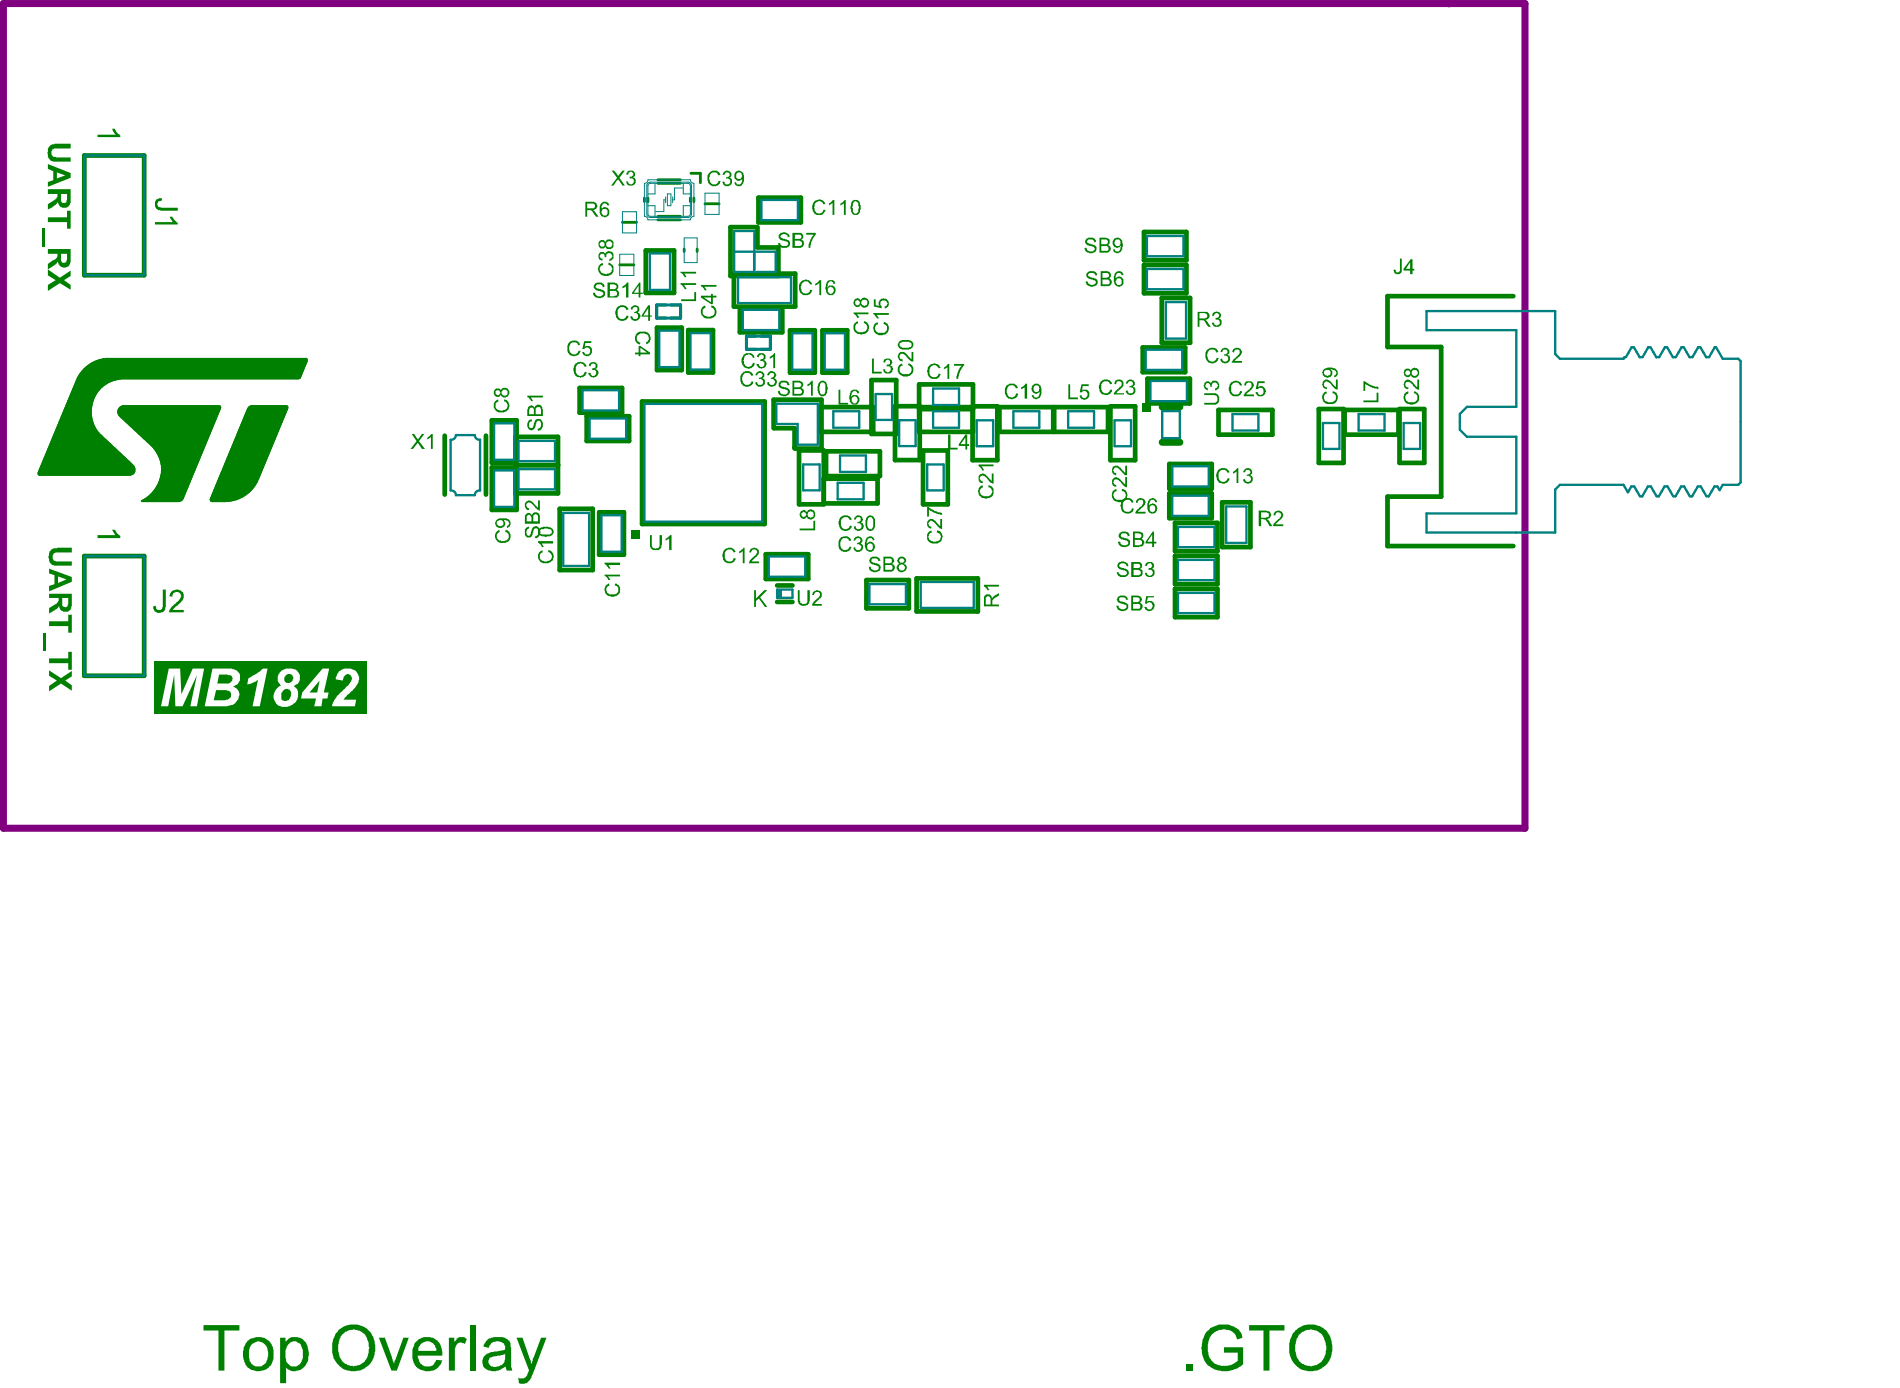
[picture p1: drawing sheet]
<svg xmlns="http://www.w3.org/2000/svg" width="268mm" height="196mm" viewBox="0 0 268 196" stroke-linecap="round" stroke-linejoin="round" font-family="sans-serif">
<path d="M164 57.4h2.5M164 62.4h2.5" fill="none" stroke="#008000" stroke-width="1"/>
<g fill="none" stroke="#008000" stroke-width=".66">
<path d="M11.9 21.9h8.4v16.9h-8.4zM91.1 35.3h4v6h-4zM103.6 38.6h8.6v4.7h-8.6zM106.9 32h-3.8v6.9h6.7v-4M106.9 32.1v2.8M106.9 34.9h2.9M107 27.9h6v3.5h-6zM161.4 37.4h6v4h-6zM161.4 32.7h6v4h-6zM69.4 59.3h3.5v6h-3.5zM81.8 54.7h6v3.5h-6zM82.8 58.7h6v3.5h-6z"/>
<path d="M90.6 56.6h17.3v17.3h-17.3zM92.7 46.2h3.5v6h-3.5zM97.1 46.6h3.5v5.9h-3.5zM104.4 43.4h6v3.5h-6zM111.5 46.6h3.5v6h-3.5zM115.6 57.4h7.6v3.5h-7.6zM116.1 46.6h3.5v6h-3.5zM123 53.6h3.5v7.6h-3.5zM126.3 57.3h3.5v7.6h-3.5zM129.7 54.2h7.6v6.7h-7.6zM129.7 57.4h7.6M129.7 57.7h7.6"/>
<path d="M137.2 57.3h3.5v7.6h-3.5zM141 57.4h7.6v3.5h-7.6zM148.8 57.4h7.6v3.5h-7.6zM156.7 57.3h3.5v7.6h-3.5zM161.3 49h5.9v3.5h-5.9zM161.9 53.4h6v3.5h-6zM163.9 42h4v6.3h-4zM171.9 57.8h7.6v3.5h-7.6zM186.1 57.7h3.5v7.6h-3.5zM189.7 57.8h7.6v3.5h-7.6zM197.5 57.7h3.5v7.6h-3.5zM213.5 41.8h-17.7v7.1h7.6v21.2h-7.6v6.9h17.7"/>
<path d="M11.9 78.4h8.4v16.9h-8.4zM62.8 61.5v8.3M68.6 61.5v8.3M69.4 65.9h3.5v6h-3.5zM72.8 65.6h5.9M72.8 61.6h5.9v8h-5.9zM79 71.8h4.6v8.6h-4.6zM84.5 72.3h3.5v5.9h-3.5zM108.1 78.2h5.9v3.5h-5.9zM109.2 60.4v-4h6.7v6.9M109.3 60.4h2.8M112.1 60.4v2.8"/>
<path d="M112.1 63.3h3.8M112.8 63.5h3.4v7.6h-3.4zM116.2 67.5h7.6v3.5h-7.6M116.6 63.7h7.6v3.5h-7.6zM130.3 63.5h3.4v7.6h-3.4zM165 69.6h6v3.5h-6zM165 65.4h6v3.5h-6zM165.8 78.4h6v4h-6zM165.8 73.8h6v3.9h-6zM172.5 70.9h4v6.3h-4zM109.7 82.6h2.1M109.7 84.9h2.1"/>
<path d="M122.3 81.8h6v4h-6zM129.3 81.6h8.7v4.6h-8.7zM165.8 83.1h6v4h-6z"/>
</g>
<g fill="none" stroke="#008000" stroke-width=".4">
<path d="M87.8 31.4h2M89.4 37.4h-2M90.9 27.9v.5M91.4 27.9v.5M92.8 25.9h3.2M92.8 25.4h3.2M92.8 31h3.2M96 30.5h-3.2M96.5 35.1v.4M97.4 27.9v.5M97.5 24.4h1.3v1.4M97.9 27.9v.5"/>
<path d="M98.4 35.1v.4M99.5 28.7h2"/>
</g>
<path d="M92.7 43h1.3M92.7 43v1.9h1.3M94.7 43h1.3v1.9h-1.3M106.6 47.4h-1.3v1.9h1.3M107.4 49.3h1.3M107.4 47.4h1.3v1.9" fill="none" stroke="#008000" stroke-width=".42"/>
<g fill="none" stroke="#008000" stroke-width=".14">
<path d="M8.2 59.9h5.1M8.2 60h5.1M8.2 59.8h5M8.2 59.9h5M8.2 59.7h5M8.3 59.6h4.8M8.3 59.7h4.9M8.3 59.5h4.8M8.4 59.4h4.7M8.4 59.5h4.7M8.4 59.3h4.7M8.4 59.2h4.6"/>
<path d="M8.4 59.2h4.7M8.5 59.1h4.5M8.5 59.2h4.5M8.5 59h4.5M8.6 58.9h4.4M8.6 58.8h4.3M8.6 58.8h4.4M8.7 58.7h4.2M8.7 58.6h4.2M8.7 58.5h4.2M8.8 58.4h4.1M8.8 58.3h4.1"/>
<path d="M8.9 58.2h4M8.9 58.1h4M9 58h3.9M9 58.1h3.9M9 57.9h3.9M9 57.8h3.9M9.1 57.7h3.8M9.1 57.6h3.8M9.2 57.5h3.7M9.2 57.6h3.7M9.2 57.4h3.8M9.2 57.4h3.7"/>
<path d="M9.2 57.3h3.8M9.3 57.2h3.7M9.3 57h3.7M9.3 57.1h3.7M9.4 57h3.7M9.4 57h3.6M9.4 56.9h3.7M9.5 56.8h3.6M9.5 56.7h3.6M9.5 56.5h3.6M9.5 56.6h3.6M9.6 56.5h3.6"/>
<path d="M9.6 56.4h3.6M9.7 56.2h3.6M9.7 56.3h3.6M9.7 56.3h3.5M9.8 56h3.5M9.8 56.1h3.5M9.8 56h3.6M9.8 55.9h3.6M9.9 55.7h3.6M9.9 55.8h3.6M9.9 55.7h3.7M10 55.5h3.6"/>
<path d="M10 55.6h3.6M10 55.4h3.7M10.1 55.4h3.7M10.1 55.4h3.6M10.1 55.2h3.8M10.1 55.3h3.7M10.1 55.1h3.8M10.2 55h3.8M10.2 55.1h3.8M10.2 55.1h3.7M10.2 54.9h3.9M10.2 55h3.9"/>
<path d="M10.3 54.8h3.9M10.3 54.9h3.8M10.3 54.7h4M10.3 54.6h4.1M10.4 54.5h4.1M10.4 54.6h4.1M10.4 54.6h4M10.4 54.4h4.3M10.4 54.5h4.2M10.5 54.3h4.3M10.5 54.3h4.2M10.5 54.4h4.2"/>
<path d="M10.5 54.2h4.5M10.5 54.3h4.4M10.6 54.1h4.5M10.6 54.2h4.4M10.6 54h4.7M10.6 54.1h4.6M10.6 53.9h4.9M10.6 54h4.8M10.7 53.8h5.1M10.7 53.8h5M10.7 53.9h4.9M10.7 53.7h5.3"/>
<path d="M10.7 53.8h5.2M10.8 53.6h5.5M10.8 53.7h5.4M10.8 53.5h6.2M10.8 53.5h5.9M10.8 53.6h5.7M10.9 53.4h31.4M10.9 53.5h31.2M10.9 53.3h31.5M10.9 53.4h31.5M10.9 53.2h31.5M11 53.2h31.4"/>
<path d="M11 53.1h31.5M11.1 53h31.4M11.2 52.9h31.4M11.2 52.8h31.4M11.2 52.7h31.4M11.3 52.7h31.4M11.4 52.6h31.3M11.4 52.5h31.3M11.5 52.4h31.3M11.5 52.4h31.2M11.6 52.3h31.2M11.7 52.2h31.1"/>
<path d="M11.7 52.2h31.2M11.7 52.1h31.2M11.8 52.1h31.1M11.8 52h31.1M11.9 52h31M11.9 51.9h31M12 51.9h31M12.1 51.8h30.9M12.2 51.7h30.8M12.2 51.7h30.9M12.2 51.6h30.9M12.3 51.6h30.8"/>
<path d="M12.4 51.6h30.7M12.4 51.5h30.7M12.5 51.5h30.7M12.5 51.4h30.7M12.6 51.4h30.6M12.7 51.3h30.5M12.8 51.3h30.4M12.9 51.2h30.3M12.9 51.2h30.4M13 51.1h30.3M13.1 51.1h30.2M13.2 51.1h30.1"/>
<path d="M13.3 51h30M13.3 51h30.1M13.4 50.9h30M13.6 50.9h29.8M13.6 50.8h29.8M13.8 50.8h29.6M13.9 50.8h29.5M14 50.7h29.4M14.2 50.7h29.2M14.4 50.6h28.9M14.6 50.6h28.7M14.9 50.5h28.3"/>
<path d="M16.6 58h14.4M16.6 58.1h14.4M16.6 58.1h14.3M16.6 58.2h14.3M16.6 57.8h14.4M16.6 57.9h14.4M16.6 58.3h14.3M16.6 58.3h14.2M16.6 58.4h14.2M16.7 57.7h14.4M16.7 57.8h14.4M16.7 58.4h14.1"/>
<path d="M16.7 57.6h14.4M16.7 58.5h14.1M16.7 58.5h14M16.8 57.6h14.3M16.8 58.6h13.9M16.8 57.5h14.4M16.8 58.7h13.9M16.9 57.5h14.3M16.9 58.7h13.8M16.9 57.4h14.3M16.9 58.8h13.8M17 57.4h14.1"/>
<path d="M17 58.8h13.6M17 57.3h14.1M17 58.9h13.6M17.1 58.9h13.5M17.1 57.3h14M17.1 59h13.5M17.2 57.3h13.9M17.2 59h13.3M17.2 59.1h13.3M17.3 57.2h13.7M17.3 59.1h13.2M17.4 59.2h13.1"/>
<path d="M17.4 59.2h13M17.5 59.3h12.9M17.6 59.4h12.8M17.7 59.5h12.7M17.7 59.5h12.6M17.8 59.6h12.5M17.9 59.7h12.4M18 59.8h12.2M18.1 59.8h12.1M18.1 59.9h12.1M18.2 59.9h12M18.2 60h12"/>
<path d="M34 60h5.7M34 59.9h5.7M34 59.8h5.7M34.1 59.7h5.7M34.1 59.7h5.6M34.1 59.6h5.7M34.2 59.5h5.7M34.2 59.5h5.6M34.2 59.4h5.7M34.2 59.2h5.8M34.2 59.3h5.7M34.3 59.2h5.7"/>
<path d="M34.3 59.1h5.7M34.4 58.9h5.7M34.4 59h5.6M34.5 58.7h5.7M34.5 58.8h5.6M34.5 58.5h5.7M34.5 58.6h5.7M34.6 58.4h5.7M34.6 58.5h5.6M34.7 58.2h5.7M34.7 58.3h5.6M34.7 58.1h5.7"/>
<path d="M34.8 58h5.7M34.8 58.1h5.6M34.8 57.9h5.7M34.9 57.7h5.7M34.9 57.8h5.6M34.9 57.6h5.7M35 57.6h5.6M35 57.5h5.6M35.1 57.4h5.5M35.1 57.5h5.5M35.2 57.3h5.4M35.3 57.3h5.2"/>
<path d="M35.4 57.2h5.1M5.4 66.6h13.6M5.4 66.7h13.6M5.4 66.7h13.5M5.4 66.8h13.5M5.4 66.8h13.4M5.4 66.9h13.4M5.4 66.9h13.3M5.4 66.5h13.6M5.4 67h13.2M5.5 66.4h13.5M5.5 66.5h13.5"/>
<path d="M5.5 67h13M5.5 66.3h13.5M5.5 67.1h12.9M5.5 66.2h13.5M5.6 66.1h13.4M5.6 66.2h13.4M5.6 66h13.4M5.7 65.9h13.3M5.7 66h13.3M5.7 65.8h13.3M5.7 65.7h13.2M5.7 65.8h13.2"/>
<path d="M5.8 65.6h13M5.8 65.7h13M5.8 65.5h12.9M5.9 65.4h12.7M5.9 65.3h12.6M5.9 65.4h12.6M6 65.2h12.4M6 65.3h12.5M6 65.1h12.3M6 65.2h12.3M6 65h12.2M6 65.1h12.2"/>
<path d="M6.1 64.9h11.9M6.1 64.9h12M6.1 64.8h11.8M6.2 64.7h11.6M6.2 64.7h11.7M6.2 64.8h11.7M6.2 64.6h11.5M6.2 64.6h11.6M6.3 64.5h11.3M6.3 64.5h11.4M6.3 64.6h11.4M6.3 64.4h11.2"/>
<path d="M6.3 64.4h11.3M6.3 64.3h11.1M6.4 64.2h10.9M6.4 64.3h11M6.4 64.1h10.8M6.5 64h10.6M6.5 64.1h10.6M6.5 63.9h10.5M6.5 63.8h10.4M6.6 63.7h10.1M6.6 63.7h10.2M6.6 63.6h10"/>
<path d="M6.6 63.6h10.1M6.7 63.5h9.8M6.7 63.5h9.9M6.7 63.4h9.7M6.7 63.4h9.8M6.8 63.3h9.5M6.8 63.3h9.6M6.8 63.2h9.4M6.8 63.2h9.5M6.8 63.1h9.3M6.8 63.1h9.4M6.9 63h9.1"/>
<path d="M6.9 62.9h9M7 62.7h8.8M7 62.8h8.8M7 62.7h8.7M7.1 62.6h8.5M7.1 62.5h8.3M7.1 62.5h8.4M7.1 62.4h8.2M7.1 62.4h8.3M7.2 62.2h8M7.2 62.3h8M7.2 62.3h8.1"/>
<path d="M7.2 62.2h7.9M7.3 62.1h7.7M7.3 62.1h7.8M7.3 61.9h7.6M7.3 62h7.7M7.3 61.9h7.5M7.4 61.7h7.3M7.4 61.8h7.3M7.4 61.6h7.2M7.4 61.7h7.2M7.5 61.5h6.9M7.5 61.6h7"/>
<path d="M7.5 61.4h6.9M7.6 61.4h6.7M7.6 61.2h6.5M7.6 61.3h6.6M7.6 61.1h6.4M7.7 61h6.2M7.7 61.1h6.3M7.7 60.9h6.2M7.8 60.8h6M7.8 60.9h6M7.8 60.7h5.9M7.8 60.8h5.9"/>
<path d="M7.9 60.6h5.7M7.9 60.7h5.8M7.9 60.5h5.7M7.9 60.4h5.6M7.9 60.5h5.6M8 60.3h5.5M8 60.4h5.5M8 60.2h5.4M8 60.3h5.4M8.1 60.1h5.2M8.1 60.2h5.3M8.1 60h5.2"/>
<path d="M18.3 60h11.8M18.3 60.1h11.8M18.4 60.1h11.7M18.4 60.2h11.7M18.5 60.2h11.6M18.5 60.3h11.5M18.6 60.3h11.4M18.7 60.4h11.3M18.8 60.5h11.1M18.8 60.6h11.1M18.9 60.6h11M19 60.7h10.9"/>
<path d="M19 60.8h10.8M19.1 60.8h10.7M19.2 60.8h10.6M19.2 60.9h10.6M19.3 60.9h10.5M19.3 61h10.4M19.4 61.1h10.3M19.5 61.1h10.1M19.5 61.2h10.1M19.6 61.2h10M19.6 61.3h10M19.7 61.4h9.9"/>
<path d="M19.8 61.4h9.8M19.8 61.5h9.7M19.9 61.5h9.6M19.9 61.6h9.6M19.9 70.6h5.7M19.9 70.7h5.7M20 61.6h9.5M20 70.6h5.6M20 70.7h5.4M20 70.8h5.3M20.1 61.7h9.3M20.1 70.6h5.6"/>
<path d="M20.1 61.8h9.3M20.1 70.5h5.7M20.2 61.8h9.2M20.2 61.9h9.2M20.2 70.5h5.6M20.3 61.9h9.1M20.3 70.4h5.5M20.4 70.4h5.4M20.4 62h8.9M20.4 70.3h5.4M20.5 62.1h8.8M20.5 70.3h5.4"/>
<path d="M20.6 62.2h8.7M20.6 70.3h5.3M20.6 62.2h8.6M20.7 62.2h8.5M20.7 70.2h5.2M20.7 62.3h8.5M20.7 70.1h5.2M20.8 62.4h8.3M20.8 70.1h5.2M20.9 62.5h8.2M20.9 70h5.1M21 62.5h8.1"/>
<path d="M21 62.6h8.1M21 69.9h5M21.1 62.6h8M21.1 69.9h5M21.1 62.7h8M21.1 69.8h5M21.2 62.7h7.8M21.2 69.8h4.9M21.2 62.8h7.8M21.2 69.7h4.9M21.3 62.8h7.7M21.3 69.7h4.8"/>
<path d="M21.3 62.9h7.6M21.3 69.6h4.8M21.4 62.9h7.5M21.4 69.6h4.8M21.4 63h7.5M21.4 69.5h4.8M21.5 63h7.4M21.5 69.5h4.7M21.5 63.1h7.3M21.5 69.4h4.7M21.6 63.1h7.2M21.6 69.3h4.7"/>
<path d="M21.6 69.4h4.7M21.6 63.2h7.2M21.7 63.2h7.1M21.7 63.3h7.1M21.7 69.2h4.6M21.7 69.1h4.7M21.7 69.2h4.7M21.8 63.4h7M21.8 63.4h6.9M21.8 69.1h4.6M21.8 63.5h6.9M21.8 69h4.6"/>
<path d="M21.9 63.5h6.8M21.9 69h4.5M21.9 63.6h6.7M21.9 68.9h4.5M22 63.6h6.6M22 68.8h4.5M22 68.9h4.5M22 63.7h6.6M22 63.8h6.6M22 68.7h4.5M22.1 63.8h6.4M22.1 68.6h4.5"/>
<path d="M22.1 68.7h4.5M22.1 63.9h6.4M22.1 68.5h4.5M22.2 64h6.3M22.2 68.5h4.4M22.2 64.1h6.3M22.2 68.4h4.4M22.3 64.1h6.1M22.3 68.3h4.4M22.3 68.4h4.4M22.3 64.2h6.1M22.3 68.2h4.4"/>
<path d="M22.3 64.3h6.1M22.3 64.3h6M22.3 68.1h4.5M22.3 68.2h4.5M22.4 64.4h5.9M22.4 68h4.4M22.4 68.1h4.4M22.4 64.5h5.9M22.4 67.9h4.5M22.5 64.6h5.8M22.5 67.8h4.4M22.5 67.9h4.4"/>
<path d="M22.5 64.6h5.7M22.5 64.7h5.7M22.5 67.7h4.4M22.6 64.8h5.6M22.6 64.8h5.5M22.6 64.9h5.5M22.6 67.6h4.4M22.6 65h5.5M22.6 67.4h4.5M22.6 67.5h4.4M22.6 65h5.4M22.6 65.1h5.4"/>
<path d="M22.6 67.3h4.5M22.7 65.2h5.3M22.7 65.3h5.3M22.7 65.3h5.2M22.7 67.1h4.5M22.7 67.2h4.5M22.7 65.4h5.2M22.7 65.5h5.2M22.7 65.5h5.1M22.7 66.8h4.6M22.7 66.9h4.6M22.7 67h4.5"/>
<path d="M22.8 65.6h5M22.8 65.7h5M22.8 65.7h4.9M22.8 65.8h4.9M22.8 65.9h4.9M22.8 66.5h4.7M22.8 66.5h4.6M22.8 66.6h4.6M22.8 66.7h4.6M22.8 66.8h4.5M22.8 66h4.9M22.8 66h4.8"/>
<path d="M22.8 66.1h4.8M22.8 66.2h4.8M22.8 66.3h4.7M22.8 66.4h4.7M29.6 70.4h4.1M29.6 70.4h4M29.6 70.5h3.8M29.6 70.6h3.6M29.7 70.3h4.3M29.7 70.3h4.2M29.7 70.3h4.1M29.7 70.6h3.4"/>
<path d="M29.7 70.6h3.2M29.7 70.2h4.4M29.7 70.2h4.3M29.7 70.7h3M29.8 70.1h4.5M29.8 70.1h4.4M29.8 70.7h2.6M29.8 70h4.7M29.8 70h4.6M29.9 69.9h4.7M29.9 69.9h4.6M29.9 69.8h4.9"/>
<path d="M29.9 69.8h4.8M29.9 70.8h2M29.9 69.7h5M29.9 69.7h4.9M30 69.5h5.1M30 69.6h5M30 69.5h5.2M30.1 69.4h5.2M30.1 69.4h5.1M30.1 69.2h5.3M30.1 69.3h5.2M30.2 69.2h5.3"/>
<path d="M30.2 69.2h5.2M30.2 69h5.4M30.2 69.1h5.4M30.2 69.1h5.3M30.3 68.9h5.4M30.3 68.7h5.5M30.3 68.8h5.5M30.4 68.7h5.5M30.4 68.5h5.6M30.4 68.6h5.5M30.4 68.4h5.6M30.5 68.3h5.6"/>
<path d="M30.5 68.4h5.6M30.5 68.2h5.6M30.6 68.2h5.6M30.6 68h5.7M30.6 68.1h5.7M30.6 68.1h5.6M30.7 67.9h5.6M30.7 68h5.6M30.7 67.8h5.7M30.7 67.9h5.7M30.7 67.7h5.7M30.8 67.6h5.6"/>
<path d="M30.8 67.7h5.6M30.8 67.5h5.7M30.8 67.6h5.7M30.9 67.4h5.6M30.9 67.5h5.6M30.9 67.3h5.7M30.9 67.4h5.7M31 67.2h5.7M31 67.3h5.6M31 67.1h5.7M31 67h5.7M31.1 66.9h5.6"/>
<path d="M31.1 67h5.6M31.1 66.8h5.7M31.1 66.9h5.7M31.2 66.7h5.7M31.2 66.8h5.6M31.2 66.6h5.7M31.3 66.5h5.7M31.3 66.5h5.6M31.3 66.4h5.7M31.3 66.3h5.7M31.4 66.2h5.6M31.4 66.3h5.6"/>
<path d="M31.4 66.1h5.7M31.4 66.2h5.7M31.5 66h5.7M31.5 66h5.6M31.5 65.9h5.7M31.5 65.8h5.7M31.6 65.7h5.6M31.6 65.6h5.7M31.6 65.7h5.7M31.7 65.5h5.7M31.7 65.5h5.6M31.7 65.4h5.7"/>
<path d="M31.8 65.3h5.7M31.8 65.3h5.6M31.8 65.2h5.7M31.8 65.1h5.7M31.9 65h5.7M31.9 65h5.6M31.9 64.9h5.7M32 64.8h5.7M32 64.8h5.6M32 64.6h5.7M32 64.7h5.7M32.1 64.6h5.7"/>
<path d="M32.1 64.6h5.6M32.1 64.5h5.7M32.1 64.4h5.7M32.2 64.3h5.7M32.2 64.3h5.6M32.2 64.1h5.7M32.2 64.2h5.7M32.3 64.1h5.7M32.3 64.1h5.6M32.3 64h5.7M32.3 63.8h5.8M32.3 63.9h5.7"/>
<path d="M32.4 63.8h5.7M32.4 63.6h5.7M32.4 63.7h5.7M32.5 63.5h5.7M32.5 63.6h5.6M32.5 63.4h5.7M32.6 63.3h5.7M32.6 63.4h5.6M32.6 63.1h5.7M32.6 63.2h5.7M32.7 63h5.7M32.7 63.1h5.6"/>
<path d="M32.7 62.9h5.7M32.8 62.8h5.7M32.8 62.9h5.6M32.8 62.7h5.7M32.9 62.6h5.7M32.9 62.7h5.6M32.9 62.5h5.7M32.9 62.4h5.7M33 62.3h5.7M33 62.4h5.6M33 62.2h5.7M33.1 62.1h5.7"/>
<path d="M33.1 62.2h5.6M33.1 62h5.7M33.2 61.9h5.7M33.2 61.9h5.6M33.2 62h5.6M33.2 61.8h5.7M33.2 61.7h5.7M33.3 61.6h5.7M33.3 61.6h5.6M33.3 61.5h5.7M33.4 61.4h5.7M33.4 61.4h5.6"/>
<path d="M33.4 61.5h5.6M33.4 61.3h5.7M33.4 61.2h5.7M33.5 61.1h5.7M33.5 61.1h5.6M33.5 61h5.7M33.6 60.9h5.7M33.6 60.9h5.6M33.6 60.8h5.7M33.7 60.7h5.7M33.7 60.7h5.6M33.7 60.8h5.6"/>
<path d="M33.7 60.6h5.7M33.7 60.5h5.7M33.8 60.4h5.7M33.8 60.4h5.6M33.8 60.3h5.7M33.9 60.2h5.7M33.9 60.2h5.6M33.9 60.3h5.6M33.9 60.1h5.7M34 60h5.6"/>
</g>
<path d="M112 63v.1M118.8 67.5h4.2" fill="none" stroke="#008000" stroke-width=".33"/>
<g fill="#008000">
<path d="M161.2 56.9h1.2v1.3h-1.2z"/>
<path d="M106.4 83.3h.3v1.1l1.2-1.1h.4l-1 1 1 1.3h-.4l-.8-1.2-.4 .4v.8h-.3z"/>
<path d="M13.8 75.5h2.5l-.5-.8h.4l.2 .3a.6 .6 0 0 0 .5 .5l.1 .4h-3.2z"/>
<path d="M89.1 74.8h1.2v1.2h-1.2z"/>
<path d="M13.8 19h2.5l-.3-.4-.2-.4h.4l.3 .5a.81 .81 0 0 1 .5 .6h-3.2z"/>
<path d="M28.7 186.9h5.1v.8h-2.1v5.6h-.9v-5.6h-2.1z"/>
<path d="M53.5 188.7h.8l1.3 3.7 1.3-3.7h.8l-1.7 4.6h-.8z"/>
<path d="M63.3 188.7h.8v.7l.2-.3a1 1 0 0 1 1.6-.2l-.3 .6h-.1a.63 .63 0 0 0-1.1 .2v.2a1.15 1.15 0 0 0-.2 1v2.4h-.9z"/>
<path d="M66.3 186.9h.8v6.4h-.8z"/>
<path d="M72.9 188.7h.8l1.3 3.7 .2-.7 1.2-3h.7l-1.8 4.8a2.24 2.24 0 0 1-1.1 1.6l-.2 .1-.8-.1-.1-.7a.94 .94 0 0 0 1.4-.7l.2-.4z"/>
<path d="M167.4 192.4h.9v.9h-.9z"/>
<path d="M170.2 187.9a3.3 3.3 0 0 1 4.3-.6l.1 .1a1.87 1.87 0 0 1 .7 1.3l-.7 .2a1.82 1.82 0 0 0-2.3-1.3 1.91 1.91 0 0 0-1.6 1.3h-.1a4 4 0 0 0 .2 2.8 2.48 2.48 0 0 0 3.4 .6l.5-.3v-1.2h-2v-.8h2.7v2.4a4 4 0 0 1-4.5 .5 3.6 3.6 0 0 1-1.2-3.9z"/>
<path d="M176.3 186.9h4.9v.8h-2.1v5.6h-.8v-5.6h-2z"/>
<path d="M35.4 189.8a3.1 3.1 0 0 0 0 2.4 1.31 1.31 0 0 0 1.4 .5 1.31 1.31 0 0 0 1-1.2 1.76 1.76 0 0 0-1-2.2 1.37 1.37 0 0 0-1.4 .5zM34.9 189.2a2.22 2.22 0 0 1 3.6 .8 3.8 3.8 0 0 1-.3 2.7 2.25 2.25 0 0 1-3.6-.2 3.6 3.6 0 0 1-.2-2.4z"/>
<path d="M39.5 188.7h.8v.6l.1-.1a1.42 1.42 0 0 1 1.7-.5 1.84 1.84 0 0 1 1.4 1.8l.1 .7a2.62 2.62 0 0 1-1.2 2.1h-.2a1.45 1.45 0 0 1-1.8-.5v2.3h-.9zM40.5 189.8a2.93 2.93 0 0 0 0 2.4 1.17 1.17 0 0 0 1.2 .5 1.17 1.17 0 0 0 1-.9 2.92 2.92 0 0 0-.4-2.3h-.1a1.19 1.19 0 0 0-1.7 .3z"/>
<path d="M48.2 188.3a3.4 3.4 0 0 0 .3 3.9l.6 .4a2.17 2.17 0 0 0 2.5-.8 3.4 3.4 0 0 0 .2-3 2.1 2.1 0 0 0-3.4-.6zM47.7 187.7a3.1 3.1 0 0 1 4.7 .5 4 4 0 0 1 .1 3.8l-.1 .1a3 3 0 0 1-3.5 1.2 3 3 0 0 1-2-3.2v-.1a2.28 2.28 0 0 1 .3-1.5l.2-.4z"/>
<path d="M59.3 189.7l-.3 .4v.5h2.6v-.1a1.28 1.28 0 0 0-.9-1.2 1.28 1.28 0 0 0-1.4 .4zM58.5 189.5a2.18 2.18 0 0 1 3.7 .2l.2 .9v.6h-3.4v.1a1.48 1.48 0 0 0 1.7 1.4l.5-.2 .4-.7 .8 .1a2.18 2.18 0 0 1-3.3 1.2l-.1-.1a2.3 2.3 0 0 1-.8-2.3v-.3z"/>
<path d="M69.1 191.6a.8 .8 0 0 0 0 1 .8 .8 0 0 0 1 .1 1.19 1.19 0 0 0 1.2-1.4v-.3h-.1l-.3 .1-1.1 .2zM68.6 189.2a2.47 2.47 0 0 1 2.2-.6l.3 .1a1.18 1.18 0 0 1 .9 1.2l.1 1.5a4.5 4.5 0 0 0 .2 1.9h-.8l-.1-.6a2.46 2.46 0 0 1-2.6 .6 1.24 1.24 0 0 1-.8-1.3 1.24 1.24 0 0 1 1-1.1l.3-.2 1.8-.2a.48 .48 0 0 0 .1-.7 1.08 1.08 0 0 0-1.4-.5 .88 .88 0 0 0-.8 .8l-.8-.1v-.3z"/>
<path d="M183.3 188.3a3.4 3.4 0 0 0 .2 3.9l.7 .4a2.09 2.09 0 0 0 2.5-.8 2.96 2.96 0 0 0-.6-3.9h-.1a2.22 2.22 0 0 0-2.7 .4zM182.8 187.7a3.1 3.1 0 0 1 5.1 1.5 3.6 3.6 0 0 1-.5 3l-.1 .1a3 3 0 0 1-3.4 1 3.2 3.2 0 0 1-2-3.5l.1-.5a3.2 3.2 0 0 1 .8-1.5z"/>
</g>
<path d="M21.8 93.2h29.9v7.5h-29.9z" fill-rule="evenodd" fill="#008000"/>
<g fill="#fff">
<path d="M23.8 94.3h1.6l.2 3.6 1.6-3.6h1.6l-1 5.3h-.9l.9-4.4-2 4.4h-1.1l-.1-4.4-.9 4.4h-1z"/>
<path d="M35.1 95.7l1-.6 1.1-.8h.6l-1.1 5.3h-1.1l.8-3.7-.3 .3-1.2 .4z"/>
<path d="M47.8 94.7l.1-.1a2.03 2.03 0 0 1 2.4 .1 1.42 1.42 0 0 1 0 2.1l-.2 .3-.7 .7-.4 .2-.5 .7h1.8l-.2 .9h-3.2a3.2 3.2 0 0 1 1-1.7l.9-1a1.78 1.78 0 0 0 .9-1.3 .59 .59 0 0 0-.7-.5 .59 .59 0 0 0-.5 .6l-.1 .3-1-.2v-.2z"/>
<path d="M30.9 95.2l-.2 1.2h1a.96 .96 0 0 0 1.2-.7l-.1-.1a.48 .48 0 0 0-.6-.4h-.1zM30.5 97.3l-.3 1.5h1.6l.1-.1a.68 .68 0 0 0 .7-.7 .68 .68 0 0 0-.7-.7zM30 94.3h2a1.88 1.88 0 0 1 1.7 .6 1.29 1.29 0 0 1-.8 1.9 1.19 1.19 0 0 1 .9 1.3 1.87 1.87 0 0 1-1.5 1.4l-.2 .1h-3.2z"/>
<path d="M40.2 95.4a.61 .61 0 0 0 .3 .9 .61 .61 0 0 0 .8-.5 .56 .56 0 0 0-.2-.7 .56 .56 0 0 0-.7 .1zM39.9 97.5v.1a.49 .49 0 0 0-.2 .7 .52 .52 0 0 0 .2 .5 .52 .52 0 0 0 .6 0h.2a.99 .99 0 0 0 .3-.9 .62 .62 0 0 0-.6-.7zM39.4 94.9a1.87 1.87 0 0 1 2.6-.3 1.44 1.44 0 0 1 0 1.9l-.5 .3a1.55 1.55 0 0 1 .3 2.1 1.86 1.86 0 0 1-2.9 .3 1.61 1.61 0 0 1 .5-2.4l.3-.1-.2-.1a1.34 1.34 0 0 1-.1-1.7z"/>
<path d="M45.1 96l-1.4 1.7h1.1zM45.5 94.3h1l-.8 3.4h.7l-.2 .8h-.7l-.1 1.1h-1.1l.3-1.1h-2.1l.2-.8z"/>
</g>
<g fill="#008000">
<path d="M7 77.8l.5-.5h2.6v.6h-1.7a.7 .7 0 0 0-.8 .2 .7 .7 0 0 0-.2 .7l.1 .2 .4 .1v.1h2.2v.6h-1.7a1.18 1.18 0 0 1-1.3-.3l-.2-.3-.1-.5z"/>
<path d="M6.9 87.6h2.7v-.9h.5v2.5h-.5v-.9h-2.7z"/>
<path d="M8.2 81.3v.9l1.2-.5zM6.9 80.2l3.2 1.2v.7l-3.2 1.3v-.7l.8-.3v-1.3l-.8-.2z"/>
<path d="M8.8 84.3v.7a.48 .48 0 0 0 .2 .6 .48 .48 0 0 0 .5-.1l.1-1.2zM6.9 83.8h3.2v1.5a.9 .9 0 0 1-.7 1 .9 .9 0 0 1-1-.7v-.2l-.1 .1a.6 .6 0 0 1-.5 .5l-.9 .5v-.7l1.3-.9 .1-.6h-1.4z"/>
</g>
<path d="M6.2 89.3v2.6" fill="none" stroke="#008000" stroke-width=".34"/>
<g fill="#008000">
<path d="M6.9 92.9h2.7v-1h.5v2.6h-.5v-.9h-2.7z"/>
<path d="M6.9 94.6l1.7 1.1 1.5-1.1v.8l-.9 .6 .9 .7v.7l-1.5-1-1.7 1.1v-.7l1.1-.8-1.1-.7z"/>
<path d="M6.8 20.8a1.76 1.76 0 0 1 1.5-.5h1.7v.6h-1.9a.63 .63 0 0 0-.8 .3 .63 .63 0 0 0 .2 .8v.1l.4 .1h2.1v.6h-1.7a1.18 1.18 0 0 1-1.3-.3l-.2-.3v-.5l-.1-.1z"/>
<path d="M6.8 30.7h2.7v-1h.5v2.6h-.5v-1h-2.7z"/>
<path d="M8 24.3v.9l1.2-.5zM6.8 23.1l3.2 1.3v.7l-3.2 1.2v-.6l.7-.3v-1.2l-.7-.4z"/>
<path d="M8.6 27.4v.8a.39 .39 0 0 0 .2 .4 .39 .39 0 0 0 .5-.1h.1l.1-.3v-.8zM6.8 26.7h3.2v1.6a.93 .93 0 0 1-.5 .9 .93 .93 0 0 1-1.1-.1l-.1-.4h-.1v-.2l-.4 .5-1 .6v-.8l1.1-.7 .2-.3v-.4h-1.3z"/>
</g>
<path d="M6.1 32.3v2.6" fill="none" stroke="#008000" stroke-width=".34"/>
<g fill="#008000">
<path d="M6.8 38l1.6 1.2 1.6-1v.7l-1 .6 1 .7v.7l-1.6-1-1.6 1.1v-.8l1.1-.7-1.1-.7z"/>
<path d="M99.1 43.3l.4-.2 .1 .3a.63 .63 0 0 0-.5 .6 .63 .63 0 0 0 .4 .6 1.04 1.04 0 0 0 1.3-.4v-.6l-.5-.3 .1-.2h.1a.92 .92 0 0 1 .6 1.1 .92 .92 0 0 1-1 .7 .91 .91 0 0 1-1.1-.6l-.1-.1v-.5l.2-.2z"/>
<path d="M98.9 40.2h2.2v.2h-1.7l.3 .6h-.3l-.1-.3-.4-.3z"/>
<path d="M74.1 74.6l.2-.2 .4-.1v.3h-.3l-.1 .2-.1 .3h.1a.28 .28 0 0 0 .2 .5 .28 .28 0 0 0 .3-.3h.1l.1-.4a.66 .66 0 0 1 .9-.6 1.18 1.18 0 0 1 .2 1.3l-.3 .3h-.3v-.2a.65 .65 0 0 0 .4-1l-.2-.2-.3 .1-.1 .2v.3h-.1a.58 .58 0 0 1-.7 .7 .58 .58 0 0 1-.4-.8z"/>
<path d="M74.2 70.8a.63 .63 0 0 1 1 0l.7 .9v-1.1h.3v1.4l-.4-.1-.8-.9a.41 .41 0 0 0-.7 .1 .41 .41 0 0 0 .4 .6v.2a.58 .58 0 0 1-.6-.4z"/>
<path d="M153.2 33.8a.95 .95 0 0 1 1.4 .1v.2l-.2 .1a.51 .51 0 0 0-.8-.4 .25 .25 0 0 0-.2 .2 .25 .25 0 0 0 .2 .3l.1 .1a1.47 1.47 0 0 1 1 .5v.1a.72 .72 0 0 1-.7 .7l-.5-.1-.4-.2-.1-.4h.4a.59 .59 0 0 0 .5 .5 .59 .59 0 0 0 .6-.4 .3 .3 0 0 0-.4-.3l-.6-.2-.2-.1a.48 .48 0 0 1-.1-.7z"/>
<path d="M157.7 84.3a.94 .94 0 0 1 1.5 .3h-.3v-.1a.57 .57 0 0 0-.8-.2 .32 .32 0 0 0-.1 .4 .32 .32 0 0 0 .4 .2h.1a.6 .6 0 0 1 .7 .5 .6 .6 0 0 1-.5 .7l-.3 .1a.89 .89 0 0 1-.9-.7v-.1h.4v.1a.3 .3 0 0 0 .3 .4 .48 .48 0 0 0 .8-.3v-.2l-.6-.2a.88 .88 0 0 1-.8-.7z"/>
<path d="M161.7 84.1h1.1v.2h-.8l-.2 .6a.73 .73 0 0 1 .9 .1 .73 .73 0 0 1 .1 1h-.1a.62 .62 0 0 1-1.1-.2l-.1-.2h.3a.38 .38 0 0 0 .4 .4 .38 .38 0 0 0 .4-.4l.1-.1-.1-.2a.45 .45 0 0 0-.5-.4l-.3 .3-.2-.1z"/>
<path d="M153.3 38.6a.99 .99 0 0 1 1.4-.1l.1 .3h-.2a.52 .52 0 0 0-.8-.3l-.1 .1a.22 .22 0 0 0-.2 .2 .22 .22 0 0 0 .3 .2v.1l.3 .1a.66 .66 0 0 1 .7 .3 .66 .66 0 0 1-.1 .8h-.1a.96 .96 0 0 1-1.3-.3l-.1-.3h.3a.42 .42 0 0 0 .4 .4v.1h.4v-.1a.32 .32 0 0 0 .3-.4l-.2-.2a1.54 1.54 0 0 1-1.1-.6z"/>
<path d="M171.1 44.2l.3-.2h.2v-.1l.1 .1a.51 .51 0 0 1 .5 .3 .51 .51 0 0 1-.2 .6l.1 .1a.6 .6 0 0 1 .3 .7 .6 .6 0 0 1-.7 .4h-.1a.58 .58 0 0 1-.6-.6h.3l.1 .3a.45 .45 0 0 0 .5 0 .45 .45 0 0 0 .2-.5 .39 .39 0 0 0-.6-.2v-.3a.34 .34 0 0 0 .5-.1 .34 .34 0 0 0-.2-.5 .34 .34 0 0 0-.4 .2l-.1 .2-.3-.1z"/>
<path d="M170.3 49.4l.1-.1a1.2 1.2 0 0 1 1.3-.1l.3 .4-.4 .1a.64 .64 0 0 0-.5-.4 .64 .64 0 0 0-.7 .3 .97 .97 0 0 0 .4 1.3 .65 .65 0 0 0 .9-.4h.3a.95 .95 0 0 1-1.2 .7 .95 .95 0 0 1-.7-1.1v-.4z"/>
<path d="M172.5 49.1a.57 .57 0 0 1 .8 .1 .57 .57 0 0 1 0 .8h-.1l.1 .1a.67 .67 0 0 1 0 1 .67 .67 0 0 1-1-.2l-.1-.2 .3-.1a.44 .44 0 0 0 .5 .4 .44 .44 0 0 0 .3-.6l-.2-.2h-.4v-.2h.2a.37 .37 0 0 0 .3-.5 .37 .37 0 0 0-.6-.2l-.1 .3h-.3z"/>
<path d="M174 49.3a.71 .71 0 0 1 .7-.2 .71 .71 0 0 1 .6 .5l-.3 .6-.8 .7h1.1v.3h-1.5l.2-.5 .8-.7a.41 .41 0 0 0-.1-.7 .41 .41 0 0 0-.5 .4l-.3-.1z"/>
<path d="M158.3 70.7a1.18 1.18 0 0 1 1.2-.4l.5 .5-.3 .1a.68 .68 0 0 0-.9-.3 .68 .68 0 0 0-.4 .8 .65 .65 0 0 0 .5 .8 .65 .65 0 0 0 .8-.5l.3 .1v.1a.96 .96 0 0 1-1.7 .1l-.2-.6z"/>
<path d="M160.4 70.5a.71 .71 0 0 1 .8-.2 .71 .71 0 0 1 .5 .6l-.3 .5-.8 .8h1.1v.2h-1.5a1.34 1.34 0 0 1 .9-1l.1-.2a.4 .4 0 0 0-.1-.7 .4 .4 0 0 0-.5 .4h-.3z"/>
<path d="M114.8 28.5a1.18 1.18 0 0 1 1.2-.3l.4 .3 .1 .3h-.4v-.1a.59 .59 0 0 0-.5-.3 .59 .59 0 0 0-.6 .4l-.1 .1a1.53 1.53 0 0 0 .3 1.2h.3h.4l.1-.1 .2-.4h.3a.91 .91 0 0 1-.8 .8 .91 .91 0 0 1-.9-.5l-.1-.3h-.1v-.6z"/>
<path d="M117 28.7l.5-.5h.2v2.1h-.2v-1.7l-.4 .4h-.1z"/>
<path d="M118.6 28.7l.3-.2 .3-.3h.1v2.1h-.2v-1.7l-.1 .2h-.2l-.1 .2h-.1z"/>
<path d="M87.1 43.3a1.03 1.03 0 0 1 1.6 .3l-.3 .1a.67 .67 0 0 0-.8-.4 .67 .67 0 0 0-.4 .9 .65 .65 0 0 0 .3 .7 .65 .65 0 0 0 .8-.2l.1-.2 .3 .1a.99 .99 0 0 1-1.5 .5 1.49 1.49 0 0 1-.1-1.8z"/>
<path d="M89 43.4l.1-.1a.62 .62 0 0 1 1.1 .2l.1 .2h-.1v.2l-.3 .2h.1a.58 .58 0 0 1 .4 .6 .58 .58 0 0 1-.5 .5v.1h-.5a.59 .59 0 0 1-.5-.6l.3-.1a.44 .44 0 0 0 .3 .4 .44 .44 0 0 0 .5-.2 .39 .39 0 0 0 0-.6 .39 .39 0 0 0-.6 0l.1-.2h.2v-.1a.33 .33 0 0 0 .2-.5 .33 .33 0 0 0-.5 .1h-.1v.2h-.3z"/>
<path d="M104.6 52.7h.1a.89 .89 0 0 1 1.3-.2l.3 .4-.3 .1v-.1a.67 .67 0 0 0-1.2 0 1.08 1.08 0 0 0 .3 1.3l.1 .1a.77 .77 0 0 0 .9-.5l.2 .1-.1 .1a.92 .92 0 0 1-1 .6 .92 .92 0 0 1-.7-1.1v-.5z"/>
<path d="M106.7 52.7a.6 .6 0 0 1 .5-.4 .6 .6 0 0 1 .6 .4 .42 .42 0 0 1-.1 .6l-.1 .1a.6 .6 0 0 1 .2 1 .72 .72 0 0 1-1.2-.4l.2-.1a.42 .42 0 0 0 .5 .4 .42 .42 0 0 0 .4-.4v-.2h-.1a.34 .34 0 0 0-.5-.3v.1v-.2h.2v-.1a.3 .3 0 0 0 .3-.3 .3 .3 0 0 0-.3-.3l-.4 .1-.1 .2h-.2z"/>
<path d="M108.4 52.6a.63 .63 0 0 1 .8-.2 .63 .63 0 0 1 .3 .8l-.3 .2a.56 .56 0 0 1 .4 .5 .56 .56 0 0 1-.5 .6h-.1a.6 .6 0 0 1-.7-.5h-.1l.3-.1a.42 .42 0 0 0 .7 .4 .42 .42 0 0 0-.1-.8l-.1-.1h-.2v.1v-.2a.32 .32 0 0 0 .4-.4h.1a.38 .38 0 0 0-.4-.3 .38 .38 0 0 0-.4 .3h-.2z"/>
<path d="M130.9 75.1l.5-.3 .1 .3a.59 .59 0 0 0-.5 .6l.1 .3a1.02 1.02 0 0 0 1.6 .1v-.1a.69 .69 0 0 0-.5-.9l.1-.3a.95 .95 0 0 1 .6 1.4l-.1 .1a1.35 1.35 0 0 1-1.6 .3v-.1a1.04 1.04 0 0 1-.3-1.4z"/>
<path d="M130.9 73.5h.1a.59 .59 0 0 1 1 0l.7 .7v-1h.2v1.4a1.5 1.5 0 0 1-.9-.7l-.3-.3a.31 .31 0 0 0-.4-.1 .31 .31 0 0 0-.2 .2l-.1 .3 .2 .2 .2 .1v.3a.73 .73 0 0 1-.5-1.1z"/>
<path d="M130.8 71.5h.3l.1 .2 .2 .1a1.89 1.89 0 0 0 1.3 .5l.2 .1v.2l-.6-.1v-.1l-.8-.2-.4-.3v1h-.3z"/>
<path d="M86.3 24.1h.4l.5 .7 .6-.7h.4l-.8 1 .8 1.1h-.4l-.6-.9-.6 .9h-.4l.9-1.1z"/>
<path d="M88.5 24.2a.64 .64 0 0 1 .8-.1 .64 .64 0 0 1 .3 .7l-.2 .2v.1a.61 .61 0 0 1 .3 .7 .61 .61 0 0 1-.8 .4h-.2l-.3-.3-.1-.3h.3a.43 .43 0 0 0 .7 .3 .43 .43 0 0 0-.1-.7h-.3v-.3a.36 .36 0 0 0 .5-.4 .36 .36 0 0 0-.5-.3l-.3 .5-.3-.1z"/>
<path d="M96.1 42.2h1.9v-1h.2v1.3h-2.1z"/>
<path d="M96 39.9h2.2v.3h-1.7l.4 .5v.1h-.3l-.1-.3-.5-.4z"/>
<path d="M96 38.3h2.2v.3h-1.7l.4 .4v.1h-.3l-.4-.6h-.2z"/>
<path d="M100 24.4a1.04 1.04 0 0 1 1.6 .1l.1 .2h-.3a.61 .61 0 0 0-.5-.4 .61 .61 0 0 0-.6 .3 1.05 1.05 0 0 0 .1 1.3 .65 .65 0 0 0 1-.4l.3 .1-.1 .1a.87 .87 0 0 1-1.5 .2 1.38 1.38 0 0 1-.2-1.3h.1z"/>
<path d="M102 24.4l.1-.1a.62 .62 0 0 1 .8-.2 .62 .62 0 0 1 .3 .7l-.2 .3a.6 .6 0 0 1 .2 .9 .74 .74 0 0 1-1.2-.1l-.1-.2 .3-.1a.43 .43 0 0 0 .6 .4 .43 .43 0 0 0 .1-.7l-.1-.1-.4 .1v-.3h.2a.36 .36 0 0 0 .3-.6 .36 .36 0 0 0-.6 .1l-.1 .2h-.3z"/>
<path d="M84.5 37.5l.3-.3 .2-.1 .1 .3a.56 .56 0 0 0-.5 .5 .56 .56 0 0 0 .4 .6v.1h.2a1.26 1.26 0 0 0 1.1-.3 .74 .74 0 0 0-.5-1l.1-.2a.92 .92 0 0 1 .7 .7 .92 .92 0 0 1-.5 1 1.29 1.29 0 0 1-1.5-.2l-.1-.2a.78 .78 0 0 1 0-.8z"/>
<path d="M84.5 35.7h.1a.42 .42 0 0 1 .7 0l.1 .1 .3-.3a.73 .73 0 0 1 .8 .2 .73 .73 0 0 1 .1 .8l-.3 .2-.3 .1 .1-.3a.4 .4 0 0 0 .2-.6 .4 .4 0 0 0-.7 0v.4l-.3-.1a.35 .35 0 0 0-.2-.4 .35 .35 0 0 0-.4 .1 .35 .35 0 0 0 .1 .5v.1h.2v.3v-.1a.61 .61 0 0 1-.6-.3 .61 .61 0 0 1 .1-.7z"/>
<path d="M83.9 40.1a1.02 1.02 0 0 1 1.3 0l.1 .3-.3 .1a.55 .55 0 0 0-.4-.4 .55 .55 0 0 0-.6 .3 .32 .32 0 0 0 .5 .3v.1a.73 .73 0 0 1 .9 .7 .83 .83 0 0 1-1.1 .5h-.3v-.1a.48 .48 0 0 1-.3-.6h.3a.61 .61 0 0 0 .5 .5 .61 .61 0 0 0 .6-.4l-.1-.2-.4-.2a.73 .73 0 0 1-.8-.7z"/>
<path d="M87.8 40.4l.5-.2 .1-.3h.3v2.1h-.4v-1.6l-.5 .3z"/>
<path d="M118.4 76.1a1.4 1.4 0 0 1 1.2-.4l.5 .4v.1l-.3 .1a.65 .65 0 0 0-.7-.4 .65 .65 0 0 0-.5 .7 .88 .88 0 0 0 .6 1l.5-.1 .1-.4 .4 .1-.1 .1a.92 .92 0 0 1-1.1 .5 .92 .92 0 0 1-.7-1.1z"/>
<path d="M120.5 75.9a.66 .66 0 0 1 1.1 .1v.1a.37 .37 0 0 1-.1 .6h-.1h.1a.62 .62 0 0 1 .3 .7 .62 .62 0 0 1-.7 .4h-.2l-.4-.2-.1-.3 .3-.1v.1a.41 .41 0 0 0 .6 .2 .41 .41 0 0 0 0-.7l-.1-.1h-.3v.1v-.2a.4 .4 0 0 0 .5-.2 .4 .4 0 0 0-.1-.5 .43 .43 0 0 0-.6 .3h-.3z"/>
<path d="M122.8 78.7a1.06 1.06 0 0 1 1.4 .2v.2h-.3v-.1a.59 .59 0 0 0-.9-.1 .34 .34 0 0 0 .4 .5l.4 .1a.6 .6 0 0 1 .3 1 1.01 1.01 0 0 1-1.4-.1l-.2-.4h.4a.6 .6 0 0 0 1 .3h.1v-.2a.3 .3 0 0 0-.4-.3l-.1-.1a.88 .88 0 0 1-.9-.7h.1z"/>
<path d="M110 33a.89 .89 0 0 1 1.4 .3v.1h-.3a.52 .52 0 0 0-.5-.4 .52 .52 0 0 0-.5 .4l.4 .3h.3l.3 .2a.43 .43 0 0 1 .4 .5 .43 .43 0 0 1-.4 .5v.1a.99 .99 0 0 1-1.3-.6v-.1h.2a.67 .67 0 0 0 .6 .4 .67 .67 0 0 0 .6-.2l-.1-.4-.5-.2a.63 .63 0 0 1-.7-.7z"/>
<path d="M113.8 32.8h1.3v.3l-.4 .5-.3 .6v.8h-.3a2.58 2.58 0 0 1 .4-1.5l.3-.4h-1z"/>
<path d="M104.9 50.1l.1-.1a1 1 0 0 1 1.4 .2l.1 .2-.3 .1v-.1a.3 .3 0 0 0-.4-.3l-.1-.1-.2 .1a.59 .59 0 0 0-.5 .6l-.1 .1 .1 .1a.65 .65 0 0 0 .4 .8 .65 .65 0 0 0 .8-.3v-.2l.3 .1a.91 .91 0 0 1-.8 .7 .91 .91 0 0 1-.9-.5 1.32 1.32 0 0 1 .1-1.4z"/>
<path d="M106.9 50a.62 .62 0 0 1 .8-.2 .62 .62 0 0 1 .3 .7l-.2 .3a.3 .3 0 0 1 .3 .4l.1 .1a.75 .75 0 0 1-.5 .6 .75 .75 0 0 1-.8-.1l-.1-.5 .3 .1a.4 .4 0 0 0 .6 .3 .4 .4 0 0 0 .1-.6l-.2-.2h-.3v-.2a.34 .34 0 0 0 .5-.3 .34 .34 0 0 0-.4-.4l-.3 .2v.2l-.3-.1z"/>
<path d="M108.6 50.3l.4-.1 .2-.4h.2v2.1h-.3v-1.7l-.1 .2-.3 .2h-.1z"/>
<path d="M112.8 39.9l.2-.1a.96 .96 0 0 1 1.6 .3h-.3a.61 .61 0 0 0-.7-.4 .61 .61 0 0 0-.5 .7h-.1l.1 .6a.65 .65 0 0 0 .9 .4l.4-.5 .2 .1a.97 .97 0 0 1-1.2 .6 .97 .97 0 0 1-.6-1.1z"/>
<path d="M115 40l.4-.1a.45 .45 0 0 1 .5-.4v2.1h-.3v-1.7l-.5 .4h-.1z"/>
<path d="M157.9 75.2a.94 .94 0 0 1 1.5 .2v.2h.1l-.4 .1a.49 .49 0 0 0-.3-.5 .49 .49 0 0 0-.5 .1l-.1 .1a.3 .3 0 0 0 0 .3 .3 .3 0 0 0 .3 .1l.5 .2a.55 .55 0 0 1 .5 .4 .55 .55 0 0 1-.3 .6v.1a1.45 1.45 0 0 1-1.2-.1l-.2-.4v-.2h.2a.67 .67 0 0 0 .5 .5 .67 .67 0 0 0 .7-.2v-.1a.32 .32 0 0 0-.4-.4h-.4v-.1a.55 .55 0 0 1-.5-.3 .55 .55 0 0 1 0-.6z"/>
<path d="M110 53.8h.1a.93 .93 0 0 1 1.2 .2l.1 .3-.3 .1v-.4h-.5a.36 .36 0 0 0-.3 0 .36 .36 0 0 0-.2 .4l.2 .1 .4 .1a.64 .64 0 0 1 .7 .4 .64 .64 0 0 1-.2 .7 1.04 1.04 0 0 1-1.4-.2v-.4h.2a.6 .6 0 0 0 1 .5l.2-.3-.1-.2-.8-.3a.57 .57 0 0 1-.4-.4 .57 .57 0 0 1 .1-.6z"/>
<path d="M113.9 54.2l.3-.1 .3-.4h.2v2.1h-.3v-1.6l-.3 .3h-.2z"/>
<path d="M157.8 79.5h.1a.78 .78 0 0 1 1.1-.1l.2 .2v.3h-.2a.55 .55 0 0 0-.5-.5 .55 .55 0 0 0-.6 .3v.2l.2 .1 .3 .1a.85 .85 0 0 1 .9 .8l-.1 .2a.96 .96 0 0 1-1.3 .1l-.3-.3v-.2h.3a.69 .69 0 0 0 1.1 .2v-.4l-.6-.1a.63 .63 0 0 1-.7-.8z"/>
<path d="M161.7 79.5a.81 .81 0 0 1 1.1 0v.1a.39 .39 0 0 1-.2 .6l.1 .1a.61 .61 0 0 1 .2 .8 .61 .61 0 0 1-.7 .3 .58 .58 0 0 1-.6-.6h.2a.42 .42 0 0 0 .4 .4 .42 .42 0 0 0 .5-.4 .42 .42 0 0 0-.4-.4h-.2v-.3a.37 .37 0 0 0 .5-.1 .37 .37 0 0 0-.2-.5 .37 .37 0 0 0-.5 .1l-.1 .3-.2-.1z"/>
<path d="M74.5 59.4l.5-.3 .1 .3h-.1a.5 .5 0 0 0-.3 .9 .29 .29 0 0 0 .4 .1 .29 .29 0 0 0 .2-.4v-.1a.73 .73 0 0 1 .8-.8h.1a.94 .94 0 0 1 .1 1.5v.1l-.4 .1-.1-.3a.67 .67 0 0 0 .5-.5 .67 .67 0 0 0-.2-.6h-.1a.32 .32 0 0 0-.3 .4l-.1 .1a.68 .68 0 0 1-.9 .7l-.3-.4z"/>
<path d="M74.4 55.8h2.2v.3h-1.7l.4 .5h-.4l-.1-.3-.4-.3z"/>
<path d="M169.9 55.5h1.2a.78 .78 0 0 1 .9 .9 .76 .76 0 0 1-.9 .7h-1.2v-.3h1.2a.57 .57 0 0 0 .7-.4 .57 .57 0 0 0-.3-.7h-1.6z"/>
<path d="M169.9 54h.2a.45 .45 0 0 1 .8 0 .62 .62 0 0 1 .7-.3 .62 .62 0 0 1 .4 .7v.1a.58 .58 0 0 1-.5 .6v-.3l.2-.1 .2-.2a.46 .46 0 0 0-.4-.5 .46 .46 0 0 0-.5 .2l-.1 .2 .1 .1h-.2a.37 .37 0 0 0-.2-.4 .37 .37 0 0 0-.5 .1 .37 .37 0 0 0 .2 .5l.1 .1v.3a.74 .74 0 0 1-.5-1.1z"/>
<path d="M81.1 51.4a1.17 1.17 0 0 1 1.3-.2l.4 .4-.3 .2-.1-.1a.3 .3 0 0 0-.3-.4h-.1a.79 .79 0 0 0-.8 1.1 .63 .63 0 0 0 .6 .6 .63 .63 0 0 0 .7-.6l.3 .1v.2a.97 .97 0 0 1-1.4 .4 1.29 1.29 0 0 1-.4-1.4z"/>
<path d="M83.2 51.3a.73 .73 0 0 1 1.1 .1l.1 .3-.4 .4a.56 .56 0 0 1 .5 .6 .56 .56 0 0 1-.6 .5l-.1 .1-.4-.1-.2-.2-.2-.4h.4a.41 .41 0 0 0 .6 .4 .41 .41 0 0 0 0-.7v-.1h-.5l.1-.3a.34 .34 0 0 0 .4-.4v-.2h-.4h-.2v.4l-.3-.1z"/>
<path d="M89.7 47.2l.1-.1a1.35 1.35 0 0 1 1.5-.2 1.11 1.11 0 0 1 .4 1.3l-.5 .4-.1-.3 .2-.1a.61 .61 0 0 0 .2-.6 .61 .61 0 0 0-.5-.5l-.1-.1a.75 .75 0 0 0-.8 .2 .75 .75 0 0 0-.2 .8l.3 .3h.2l-.1 .3h-.1a.91 .91 0 0 1-.6-1.1z"/>
<path d="M80.2 48.5a1.06 1.06 0 0 1 1.6 0v.1l-.2 .1a.43 .43 0 0 0-.5-.4h-.1a.76 .76 0 0 0-.7 .9v.1a.69 .69 0 0 0 .6 .7 .69 .69 0 0 0 .8-.5h.2l-.1 .1a.92 .92 0 0 1-1 .6 .92 .92 0 0 1-.7-1z"/>
<path d="M82.4 48.1h1v.3h-.8l-.1 .5 .2-.1a.73 .73 0 0 1 .7 .2 .73 .73 0 0 1 .1 .8h-.1a.65 .65 0 0 1-.7 .5 .65 .65 0 0 1-.5-.7h.2a.44 .44 0 0 0 .6 .4 .44 .44 0 0 0 .3-.6l-.2-.3-.2-.1-.5 .2h-.2z"/>
<path d="M69.8 56.6l.5-.3 .1 .4a.63 .63 0 0 0-.5 .5 .63 .63 0 0 0 .4 .6 .97 .97 0 0 0 1.2-.3l.1-.5-.2-.3-.3-.1 .1-.3 .1 .1a.84 .84 0 0 1 .4 1.4 1.12 1.12 0 0 1-1.3 .3 1.12 1.12 0 0 1-.7-1.2z"/>
<path d="M69.9 75.1l.5-.4 .1 .4a.61 .61 0 0 0-.4 .6 .61 .61 0 0 0 .6 .5v.1h.2a.78 .78 0 0 0 .9-.9l-.2-.3-.3-.1 .1-.3a.89 .89 0 0 1 .6 1 .88 .88 0 0 1-1 .9 1.02 1.02 0 0 1-1.1-1.5z"/>
<path d="M76.1 77.8l.4-.2 .1 .3a.63 .63 0 0 0-.4 .6 .63 .63 0 0 0 .3 .6 .97 .97 0 0 0 1.3-.3l.1-.5-.3-.4-.2-.1v-.2a.95 .95 0 0 1 .7 1.1 .95 .95 0 0 1-1.2 .8 .99 .99 0 0 1-.9-.6 .99 .99 0 0 1 .1-1.1z"/>
<path d="M75.9 76.3h2.1v.4h-1.6l.3 .3v.2h-.3l-.1-.5-.4-.1z"/>
<path d="M85.5 82.6l.3-.3h.2v.4a.61 .61 0 0 0-.4 .7 .61 .61 0 0 0 .6 .4h.1a.72 .72 0 0 0 .8-.2 .72 .72 0 0 0 .1-.9l-.5-.1 .2-.3a.96 .96 0 0 1 .2 1.7 1.19 1.19 0 0 1-1.8-.7v-.3z"/>
<path d="M85.3 81.1h2.2v.2h-1.7l.3 .5h-.3l-.2-.4-.3-.2z"/>
<path d="M85.3 79.4h2.2v.3h-1.7l.3 .4v.1h-.2l-.1-.2-.5-.5z"/>
<path d="M102.1 77.7l.1-.1a.9 .9 0 0 1 1.5 .2h.1l-.3 .1a.68 .68 0 0 0-.8-.3 .68 .68 0 0 0-.4 .8 .65 .65 0 0 0 .5 .8 .65 .65 0 0 0 .7-.5l.3 .2a.96 .96 0 0 1-1.7 .1l-.2-.5z"/>
<path d="M104.3 77.8l.3-.1 .3-.4h.2v2.2h-.3v-1.7l-.5 .3z"/>
<path d="M105.9 77.4l.3-.1a.68 .68 0 0 1 .9 .8l-1 1v.1h1v.3h-1.4a1.7 1.7 0 0 1 .8-1.1l.1-.1a.42 .42 0 0 0 .2-.6 .42 .42 0 0 0-.6-.2l-.2 .3v.1h-.3z"/>
<path d="M171.9 66.3a1.03 1.03 0 0 1 1.6 .2l-.3 .2-.1-.2a.71 .71 0 0 0-.9-.1 .71 .71 0 0 0-.2 .9 .66 .66 0 0 0 .3 .6 .66 .66 0 0 0 .8-.1l.1-.3h.3a.93 .93 0 0 1-1.5 .6 1.4 1.4 0 0 1-.3-1.4z"/>
<path d="M174 66.5h.2l.4-.5h.1v2.1h-.2v-1.6l-.4 .3h-.1z"/>
<path d="M175.7 66.1h.1a.57 .57 0 0 1 .7 .1 .57 .57 0 0 1 0 .8h-.1a.6 .6 0 0 1 .2 1.1 .72 .72 0 0 1-1.2-.4l.3-.2a.44 .44 0 0 0 .5 .5 .44 .44 0 0 0 .3-.6l-.2-.3h-.4v-.1h.2a.37 .37 0 0 0 .3-.5 .37 .37 0 0 0-.6-.2l-.1 .3h-.3z"/>
<path d="M123.4 45.7l.4-.3 .1 .4a.56 .56 0 0 0-.4 .4 .56 .56 0 0 0 .2 .6l.2 .1h.4a.66 .66 0 0 0 .8-.2 .66 .66 0 0 0-.1-.8l-.3-.2v-.3a.92 .92 0 0 1 .7 .9 .92 .92 0 0 1-.7 .9 1.05 1.05 0 0 1-1.2-.2 1.05 1.05 0 0 1-.1-1.3z"/>
<path d="M123.2 44.2h2.2v.2h-1.7l.4 .5h-.4l-.1-.2-.4-.4z"/>
<path d="M123.3 42.2h.3v.9h.6h-.1a.68 .68 0 0 1 .3-1 .68 .68 0 0 1 .9 .5h.1v.1a.6 .6 0 0 1-.6 .8v-.3l.3-.1 .1-.1a.46 .46 0 0 0-.2-.6 .46 .46 0 0 0-.6 .1 .42 .42 0 0 0 0 .6v.4l-1.1-.3z"/>
<path d="M131 51.7a1.26 1.26 0 0 1 1.4-.3l.2 .2 .1 .3-.4-.1a.58 .58 0 0 0-.6-.3 .58 .58 0 0 0-.5 .5 .98 .98 0 0 0 .4 1.2l.2 .1 .1-.1a.6 .6 0 0 0 .5-.5l.4 .1a.95 .95 0 0 1-1.5 .6h-.1a1.75 1.75 0 0 1-.2-1.7z"/>
<path d="M133.2 51.8l.3-.1 .3-.4h.2v2.1h-.3v-1.6l-.5 .3z"/>
<path d="M134.6 51.3h1.5v.2l-.3 .3a1.89 1.89 0 0 0-.5 1.3h-.1v.3h-.2v-.5a1.91 1.91 0 0 1 .6-1.2l.1-.1h-1.1z"/>
<path d="M120.5 45.7l.4-.4h.1l.1 .3a.62 .62 0 0 0-.2 1.1v.1a1.33 1.33 0 0 0 1.3-.2 .58 .58 0 0 0 .2-.6 .58 .58 0 0 0-.5-.4l.1-.3a.95 .95 0 0 1 .6 1 .95 .95 0 0 1-.9 .8 .93 .93 0 0 1-1.3-.8z"/>
<path d="M120.4 44.1h2.1v.2h-1.6l.4 .5h-.4v-.2l-.5-.4z"/>
<path d="M141.9 54.5h.1a.99 .99 0 0 1 1.7 .2l-.4 .1v-.2l-.2-.2a.65 .65 0 0 0-1 .4v.1a.8 .8 0 0 0 .8 1.2 .59 .59 0 0 0 .5-.6l.3 .1a.95 .95 0 0 1-1.1 .7 .95 .95 0 0 1-.8-1z"/>
<path d="M144.1 54.6l.2-.1 .4-.4h.2v2.1h-.3v-1.6l-.3 .3h-.2z"/>
<path d="M126.9 51.5l.4-.2 .1 .3a.43 .43 0 0 0-.5 .5 .8 .8 0 0 0 1.1 .7 .64 .64 0 0 0 .6-.6 .64 .64 0 0 0-.5-.7l.1-.2a.95 .95 0 0 1 .7 1 .95 .95 0 0 1-1 .8h-.1a1.01 1.01 0 0 1-1-1.4z"/>
<path d="M126.8 49.9a.82 .82 0 0 1 1.3 .3l.5 .5v-1.1h.3v1.4h-.1a.45 .45 0 0 1-.5-.3l-.7-.6a.36 .36 0 0 0-.4-.2 .36 .36 0 0 0-.3 .3 .35 .35 0 0 0 .5 .5v.3h-.1a.79 .79 0 0 1-.5-1.1z"/>
<path d="M138.2 68.7l.3-.2h.2v.2a.61 .61 0 0 0-.4 .7 .61 .61 0 0 0 .5 .5v.1a.93 .93 0 0 0 1.2-.8h-.1a.6 .6 0 0 0-.5-.5l.1-.3 .2 .1a.97 .97 0 0 1 .4 1.3v.1a1.33 1.33 0 0 1-1.9 0l-.2-.5z"/>
<path d="M138.1 67.1l.2-.1a.81 .81 0 0 1 1 .1l.6 .8v-1.1h.3v1.4l-.3-.1a.42 .42 0 0 1-.5-.5l-.6-.5a.41 .41 0 0 0-.5 .3 .41 .41 0 0 0 .4 .5v.2a.66 .66 0 0 1-.6-.9z"/>
<path d="M138.1 65.5h2.1v.3h-1.7l.3 .5v.1h-.2l-.1-.3-.4-.3z"/>
<path d="M157 69.2l.5-.2 .1 .2-.1 .1a.3 .3 0 0 0-.3 .4 .73 .73 0 0 0 .2 .7 .73 .73 0 0 0 .8 .1 .63 .63 0 0 0 .7-.6 .63 .63 0 0 0-.6-.7l.1-.3v.1a.62 .62 0 0 1 .6 .7h.1l-.1 .3a.72 .72 0 0 1-.7 .8 1 1 0 0 1-1.4-.7l-.1-.3z"/>
<path d="M157 67.5h.2a.33 .33 0 0 1 .5-.1l.2 .1 .9 .9v-1.1h.2v1.4a1.89 1.89 0 0 1-1-.8h-.1a.41 .41 0 0 0-.6-.3 .41 .41 0 0 0 0 .7l.2 .1v.2a.66 .66 0 0 1-.6-.9z"/>
<path d="M157 65.9a.75 .75 0 0 1 1.2 .2l.6 .6v-1h.2v1.3a.45 .45 0 0 1-.6-.3l-.5-.6a.41 .41 0 0 0-.7 .1 .41 .41 0 0 0 .3 .6v.2a.73 .73 0 0 1-.5-1.1z"/>
<path d="M155.3 53.8a1.03 1.03 0 0 1 1.6 .2l-.2 .2a.67 .67 0 0 0-.9-.4 .67 .67 0 0 0-.4 .8 .68 .68 0 0 0 .4 .8 .68 .68 0 0 0 .8-.2l.1-.2h.2v.1a.93 .93 0 0 1-1.4 .5 .68 .68 0 0 1-.3-.7l-.1-.5z"/>
<path d="M157.3 53.7h.1a.68 .68 0 0 1 1.1 .3v.5l-1 1h1.1v.1h-1.4l.1-.3 .6-.7a.44 .44 0 0 0 .4-.5 .44 .44 0 0 0-.6-.3l-.2 .2v.2l-.3-.1h.1z"/>
<path d="M159 53.8a.66 .66 0 0 1 .6-.3 .66 .66 0 0 1 .5 .5v.3l-.2 .2a.6 .6 0 0 1 .1 1.1 .72 .72 0 0 1-1.1-.4l.2-.1a.43 .43 0 0 0 .6 .4 .43 .43 0 0 0 .1-.8l-.4-.1v-.1h.1a.37 .37 0 0 0 .4-.5 .37 .37 0 0 0-.6-.2l-.2 .3h-.2z"/>
<path d="M173.6 54.1a1.18 1.18 0 0 1 1.2-.3l.5 .4v.2h-.3a.66 .66 0 0 0-.8-.4 .66 .66 0 0 0-.5 .7 .72 .72 0 0 0 .3 .8 .72 .72 0 0 0 .8 .1l.2-.5 .3 .1v.1a.97 .97 0 0 1-1.2 .6 .97 .97 0 0 1-.7-1z"/>
<path d="M175.7 54h.1a.43 .43 0 0 1 .5-.2h.1a.6 .6 0 0 1 .5 .8l-1.1 1h1.1v.3h-1.4v-.1a1.34 1.34 0 0 1 .8-.9v-.1a.45 .45 0 0 0 .3-.7 .45 .45 0 0 0-.8 0v.3h-.2z"/>
<path d="M177.4 53.8h1.1v.2h-.9l-.1 .6a.54 .54 0 0 1 1 .2 .4 .4 0 0 1 0 .6 .73 .73 0 0 1-.6 .5 .73 .73 0 0 1-.7-.4v-.2l.3 .1a.34 .34 0 0 0 .3 .3 .34 .34 0 0 0 .4-.2 .48 .48 0 0 0 0-.7 .48 .48 0 0 0-.8 .1h-.2z"/>
<path d="M198.1 55.6l.5-.4h.1v.3a.66 .66 0 0 0-.4 .8 .66 .66 0 0 0 .8 .4 .72 .72 0 0 0 .8-.2 .72 .72 0 0 0 0-.9l-.4-.1 .1-.4 .1 .1a.95 .95 0 0 1 .6 .8 .95 .95 0 0 1-.5 .9 1.17 1.17 0 0 1-1.7-.7z"/>
<path d="M198.1 53.9h.1a.51 .51 0 0 1 .7-.3l.3 .2 .5 .7 .3 .1v-1.1h.3v1.5h-.1a1.34 1.34 0 0 1-1-.9l-.1-.1a.43 .43 0 0 0-.7 0 .43 .43 0 0 0 .1 .6h.2v.3a.66 .66 0 0 1-.6-.9z"/>
<path d="M186.7 55.6l.5-.4v.3l-.1 .1a.61 .61 0 0 0-.3 .6 .61 .61 0 0 0 .5 .5 .79 .79 0 0 0 .9-.1 .79 .79 0 0 0 .3-.8 .45 .45 0 0 0-.5-.3l.1-.4a.97 .97 0 0 1 .7 1.3 .97 .97 0 0 1-1.3 .6h-.1a.88 .88 0 0 1-.8-1z"/>
<path d="M186.7 53.7a.68 .68 0 0 1 1.1 .3l.7 .5v-1h.3v1.5a2.14 2.14 0 0 1-1.1-1h-.2a.31 .31 0 0 0-.3-.2 .31 .31 0 0 0-.3 .2 .36 .36 0 0 0 0 .5 .36 .36 0 0 0 .3 .1v.3a.69 .69 0 0 1-.5-1.1z"/>
<path d="M118.6 73a1.03 1.03 0 0 1 1.6 .2l-.3 .2a.68 .68 0 0 0-.8-.4 .68 .68 0 0 0-.4 .9 .65 .65 0 0 0 .5 .8 .65 .65 0 0 0 .7-.6l.4 .1h-.1a.92 .92 0 0 1-1.5 .4 1.36 1.36 0 0 1-.1-1.6z"/>
<path d="M120.6 73a.63 .63 0 0 1 .8-.2 .63 .63 0 0 1 .3 .7l-.2 .2a.56 .56 0 0 1 .4 .6 .56 .56 0 0 1-.5 .5v.1h-.5v-.1a.6 .6 0 0 1-.5-.5l.3-.1a.47 .47 0 0 0 .5 .4 .47 .47 0 0 0 .4-.4l-.1-.1a.39 .39 0 0 0-.6-.2l.1-.3a.46 .46 0 0 0 .5-.6h-.1a.35 .35 0 0 0-.4 0 .35 .35 0 0 0-.2 .3h-.3z"/>
<path d="M23 83.2h.4v2.4l-.1 .2a.58 .58 0 0 1-.6 .6 .8 .8 0 0 1-1.1-.9l.4-.1v.2a.34 .34 0 0 0 .5 .4h.2l.3-.4z"/>
<path d="M24.2 83.5a1.04 1.04 0 0 1 1.7 .3 1.43 1.43 0 0 1-.5 1.3l-.5 .3-.5 .6h1.5v.4h-2.1a2.14 2.14 0 0 1 1-1.3l.5-.4a.81 .81 0 0 0 .1-1 .66 .66 0 0 0-1.1 .3v.2l-.4-.1z"/>
<path d="M197.5 36.5h.3v1.5a.53 .53 0 0 1-.1 .6 .53 .53 0 0 1-.6 .1l-.3-.1-.1-.4h-.1l.3-.2 .1 .1a.31 .31 0 0 0 .3 .3 .31 .31 0 0 0 .2-.4z"/>
<path d="M123.1 50.6h.2v1.8h1.1v.3h-1.3z"/>
<path d="M124.7 50.7a.7 .7 0 0 1 .8-.1 .7 .7 0 0 1 .4 .6l-.3 .3 .1 .1a.48 .48 0 0 1 .3 .6l-.1 .1a.66 .66 0 0 1-1.1 .2h-.1l-.1-.4h.3v.1a.38 .38 0 0 0 .4 .3 .38 .38 0 0 0 .4-.4h.1l-.1-.1a.38 .38 0 0 0-.2-.3 .38 .38 0 0 0-.4 0l.1-.3a.34 .34 0 0 0 .4-.4v-.1a.37 .37 0 0 0-.5-.1 .37 .37 0 0 0-.2 .4l-.2-.1z"/>
<path d="M133.8 61.3h.3v1.9h1v.2h-1.3z"/>
<path d="M150.8 54.2h.2v1.9h1.1v.2h-1.3z"/>
<path d="M152.6 54.2h1v.3h-.8l-.1 .6h.1a.57 .57 0 0 1 .6-.1 .57 .57 0 0 1 .3 .5 .76 .76 0 0 1-.8 .9v-.1h-.3l-.2-.3v-.2l.2-.1a.42 .42 0 0 0 .4 .5 .42 .42 0 0 0 .5-.5 .5 .5 0 0 0-.3-.5 .5 .5 0 0 0-.6 .1v.1l-.2-.1z"/>
<path d="M118.3 55h.3v1.8h1.1v.3h-1.4z"/>
<path d="M192.4 56.5h1.9v-1.1h.2v1.3h-2.1z"/>
<path d="M192.4 53.8h.2l.9 .6 .5 .1h.4l.1 .4h-.2v-.1a2.71 2.71 0 0 1-1.7-.7v1h-.2z"/>
<path d="M112.8 74.6h2v-1.1h.2v1.3h-2.2z"/>
<path d="M138.8 82.5h2.2v.2h-1.7l.3 .5v.1h-.2l-.6-.6z"/>
<path d="M179.8 72.3a.74 .74 0 0 1 1.3 .2 1.64 1.64 0 0 1-.7 1l-.4 .5h1.1v.2h-1.5a.89 .89 0 0 1 .6-.7l.4-.4a.48 .48 0 0 0 .1-.6 .48 .48 0 0 0-.5-.2l-.2 .4h-.3z"/>
<path d="M91.7 75.5h.3v1.3a.51 .51 0 0 0 .2 .5 .51 .51 0 0 0 .5 0h.3v-.2h.1v-1.6h.3v1.3l-.1 .1a.67 .67 0 0 1-.9 .7 .73 .73 0 0 1-.7-.9z"/>
<path d="M93.9 76l.4-.2 .2-.3h.3v2.1h-.4v-1.7l-.1 .2h-.1l-.2 .1h-.1z"/>
<path d="M112.6 83.3h.2v1.2a.6 .6 0 0 0 .3 .6 .6 .6 0 0 0 .7 0l.1-.2v-1.6h.4v1.2a.85 .85 0 0 1-.9 .9 .85 .85 0 0 1-.8-.9z"/>
<path d="M114.7 83.6l.2-.2a.4 .4 0 0 1 .6-.1 .58 .58 0 0 1 .5 .6 .58 .58 0 0 1-.4 .5l-.7 .8h1.1v.2h-1.4a2.14 2.14 0 0 1 .9-1.1v-.1a.36 .36 0 0 0 .2-.4 .36 .36 0 0 0-.3-.3 .43 .43 0 0 0-.5 .4h-.3z"/>
<path d="M58.1 61.2h.3l.6 .8 .5-.8h.4l-.8 1 .9 1.1h-.5l-.5-.9-.7 .9h-.4l.9-1.1z"/>
<path d="M60.3 61.7l.6-.5h.2v2.1h-.3v-1.7l-.4 .4h-.1z"/>
<path d="M22 28.1l.5-.1h.3l.1 .3h-.1a.55 .55 0 0 0-.5 .3 .55 .55 0 0 0 0 .5l.4 .2h2.4v.4h-2.3a.93 .93 0 0 1-.9-.4 .93 .93 0 0 1 .1-1z"/>
<path d="M21.9 31.3h2.5l-.5-.7h.4l.2 .3 .6 .5v.3h-3.2z"/>
<path d="M8.6 35.8v.9a.38 .38 0 0 0 .4 .4 .38 .38 0 0 0 .4-.4l.1-.1v-.8zM6.8 35.1h3.2v1.5a.91 .91 0 0 1-.7 1.1 .91 .91 0 0 1-1.1-.8l-.3 .4-1.1 .7v-.8l.6-.5a.89 .89 0 0 0 .7-.9h-1.3z"/>
<path d="M99.3 42l1 .6v-.6zM98.9 41.7h1.4v-.2h.3v.2h.5v.3h-.5v.9h-.3l-1.4-.9z"/>
<path d="M74.3 72.8v.7h.7l-.1-.7a.34 .34 0 0 0-.6 0zM75.3 72.7v.8h.6v-.5a.37 .37 0 0 0-.2-.5 .37 .37 0 0 0-.4 .2zM74.1 72.7l.1-.2a.5 .5 0 0 1 .9 .2 .56 .56 0 0 1 .7-.4 .56 .56 0 0 1 .4 .7v.9h-2.1z"/>
<path d="M155.4 33.8v.7h.5a.35 .35 0 0 0 .4-.4 .35 .35 0 0 0-.4-.3zM155.4 34.7v.7h.6a.3 .3 0 0 0 .4-.1 .3 .3 0 0 0-.1-.4l-.1-.2zM155.2 33.5h.9l.1 .1a.49 .49 0 0 1 .4 .3 .49 .49 0 0 1-.1 .6h-.2a.53 .53 0 0 1 .5 .5 .53 .53 0 0 1-.4 .6h-.1h-1.1z"/>
<path d="M157.2 34.2a.5 .5 0 0 0 1 0 .5 .5 0 0 0-1 0zM157.2 33.7a.7 .7 0 0 1 .7-.1 .7 .7 0 0 1 .5 .6v.1a1.11 1.11 0 0 1-.5 1.3v.1l-.5-.1a.32 .32 0 0 1-.3-.4l.2-.1a.43 .43 0 0 0 .5 .4 .43 .43 0 0 0 .3-.5l.1-.3a.69 .69 0 0 1-.9 .2 .69 .69 0 0 1-.3-.9z"/>
<path d="M159.9 84.3v.6h.5a.35 .35 0 0 0 .4-.3 .35 .35 0 0 0-.4-.3zM159.9 85.2v.7h.6a.35 .35 0 0 0 .4-.3 .35 .35 0 0 0-.3-.4zM159.6 84h1a.6 .6 0 0 1 .5 .9l-.3 .1a.57 .57 0 0 1 .4 .7 .57 .57 0 0 1-.7 .4h-.9z"/>
<path d="M155.6 38.5v.7h.6v-.1a.31 .31 0 0 0 .3-.4 .31 .31 0 0 0-.4-.2zM155.6 39.4v.7h.6a.36 .36 0 0 0 .4-.4 .36 .36 0 0 0-.5-.3zM155.3 38.3h.8a.6 .6 0 0 1 .6 .2 .6 .6 0 0 1 0 .7l-.2 .1 .3 .2a.59 .59 0 0 1-.5 .9h-1z"/>
<path d="M157.3 38.5a.68 .68 0 0 1 .7-.2 .68 .68 0 0 1 .5 .5h-.2a.38 .38 0 0 0-.4-.3 .38 .38 0 0 0-.4 .3h-.1v.5a.66 .66 0 0 1 1-.1 .66 .66 0 0 1 0 .9 .61 .61 0 0 1-.5 .3 .61 .61 0 0 1-.6-.3l-.1-.2v-1zM157.5 39.4a.52 .52 0 0 0 .1 .6 .52 .52 0 0 0 .5 .2v-.1a.48 .48 0 0 0 .1-.7 .41 .41 0 0 0-.7 0z"/>
<path d="M169.3 44.2v.7h.6a.38 .38 0 0 0 .5-.4 .38 .38 0 0 0-.5-.3zM169 44h.9a.57 .57 0 0 1 .8 .4 .57 .57 0 0 1-.6 .7l.8 1h-.4l-.4-.6a.45 .45 0 0 0-.5-.3h-.3v.9h-.3z"/>
<path d="M162 70.7h.1a.61 .61 0 0 1 .6-.5 .61 .61 0 0 1 .6 .6h-.3a.39 .39 0 0 0-.4-.3 .39 .39 0 0 0-.4 .4v.4a.59 .59 0 0 1 .6-.2 .59 .59 0 0 1 .5 .6v.1a.68 .68 0 0 1-.8 .6 .68 .68 0 0 1-.6-.7zM162.2 71.4v.4v.2l.2 .2a.46 .46 0 0 0 .6-.2 .46 .46 0 0 0-.1-.6 .42 .42 0 0 0-.7 0z"/>
<path d="M120.4 28.5l-.1 .6 .1 .5a.44 .44 0 0 0 .5 .5 .39 .39 0 0 0 .2-.6l.1-.1-.1-.3a.39 .39 0 0 0-.2-.6l-.3-.1zM120.2 28.5l.1-.1a.64 .64 0 0 1 .7-.2 .64 .64 0 0 1 .4 .7l.1 .1a1.29 1.29 0 0 1-.6 1.3 .66 .66 0 0 1-.8-.7l-.1-.5z"/>
<path d="M91.5 43.5l-.7 1h.7zM91.5 43.1h.2v1.4h.3v.2h-.3v.6h-.2v-.6h-1v-.2z"/>
<path d="M82.9 28.7v.7h.6a.35 .35 0 0 0 .5-.3 .35 .35 0 0 0-.5-.4zM82.6 28.5h.9a.67 .67 0 0 1 .7 .9l-.5 .2 .3 .2 .5 .8h-.4l-.4-.6a.45 .45 0 0 0-.5-.4h-.3v1h-.3z"/>
<path d="M84.7 28.8h.1a.63 .63 0 0 1 .6-.3 .63 .63 0 0 1 .6 .5h-.3l-.1-.3-.3-.1v.1a.3 .3 0 0 0-.3 .4h-.1v.4a.66 .66 0 0 1 1-.1 .66 .66 0 0 1-.1 1l-.1 .1a.42 .42 0 0 1-.6 .1 .81 .81 0 0 1-.5-1zM84.9 29.9a.46 .46 0 0 0 .9 0 .46 .46 0 0 0-.9 0z"/>
<path d="M104 24.4v.2a.41 .41 0 0 0 .2 .7 .41 .41 0 0 0 .4-.6v-.1a.42 .42 0 0 0-.6-.2zM103.7 24.3a.77 .77 0 0 1 .9-.1 .77 .77 0 0 1 .4 .9v.5a.74 .74 0 0 1-1.2 .5l-.2-.3 .3-.1a.33 .33 0 0 0 .2 .3 .33 .33 0 0 0 .4-.1l.1-.1 .1-.5a.61 .61 0 0 1-.7 .2 .61 .61 0 0 1-.4-.8z"/>
<path d="M84.7 34.2a.4 .4 0 0 0 .1 .6 .37 .37 0 0 0 .5-.3 .37 .37 0 0 0-.5-.4zM85.6 34.2a.46 .46 0 0 0 .3 .7 .46 .46 0 0 0 .5-.6h-.1a.45 .45 0 0 0-.7-.1zM84.5 34l.3-.1a.38 .38 0 0 1 .4-.1 .38 .38 0 0 1 .2 .4 .61 .61 0 0 1 .7-.4 .61 .61 0 0 1 .5 .7 .66 .66 0 0 1-1 .6l-.2-.3a.5 .5 0 0 1-.6 .2 .5 .5 0 0 1-.3-.5z"/>
<path d="M86.1 40.1v.7h.6a.3 .3 0 0 0 .3-.3 .3 .3 0 0 0-.3-.3v-.1zM86.1 41v.8h.6v-.1a.31 .31 0 0 0 .4-.2 .31 .31 0 0 0-.2-.4v-.1zM85.7 39.9h1h.1a.43 .43 0 0 1 .4 .5v.4l-.2 .1a.63 .63 0 0 1 .2 1l-.1 .1h-1.4z"/>
<path d="M90.1 40.3l-.7 1h.7zM90.2 39.9h.2v1.4h.3v.2h-.3v.5h-.3v-.5h-.9v-.2z"/>
<path d="M122.3 75.8h.1a.58 .58 0 0 1 .6-.1 .58 .58 0 0 1 .4 .5h-.3a.39 .39 0 0 0-.4-.3 .39 .39 0 0 0-.3 .5h-.1v.3a.69 .69 0 0 1 1 0 .69 .69 0 0 1-.1 1 .76 .76 0 0 1-.8 0 .76 .76 0 0 1-.4-.7v-.5zM122.5 76.7v.1a.45 .45 0 0 0 0 .7 .45 .45 0 0 0 .6-.1l.1-.2-.1-.1a.34 .34 0 0 0-.4-.4z"/>
<path d="M124.9 78.8v.7h.6a.32 .32 0 0 0 .3-.5v-.1l-.1-.1zM124.9 79.7v.7h.6a.26 .26 0 0 0 .3 0 .26 .26 0 0 0 .1-.3l.1-.1h-.1a.32 .32 0 0 0-.4-.3zM124.7 78.5h.8a.6 .6 0 0 1 .7 .7l-.4 .3a.57 .57 0 0 1 .4 .8 .57 .57 0 0 1-.7 .3h-.8z"/>
<path d="M126.9 78.9v.1a.38 .38 0 0 0 .3 .4 .38 .38 0 0 0 .4-.4 .42 .42 0 0 0-.7-.1zM126.8 80.1a.45 .45 0 0 0 .9 0 .45 .45 0 0 0-.9 0zM126.7 78.8a.65 .65 0 0 1 .7-.3 .65 .65 0 0 1 .5 .7l-.4 .3a.56 .56 0 0 1 .5 .6 .56 .56 0 0 1-.6 .5v.1a.7 .7 0 0 1-.7-.2 .7 .7 0 0 1-.1-.7l.1-.2 .2-.1-.3-.3z"/>
<path d="M112.2 33.1v.6h.5a.32 .32 0 0 0 .4-.3 .32 .32 0 0 0-.4-.3zM112.2 33.9v.8h.6a.38 .38 0 0 0 .4-.4 .38 .38 0 0 0-.4-.4zM111.8 32.8h.9a.51 .51 0 0 1 .6 .6v.2l-.2 .3a.32 .32 0 0 1 .3 .4l.1 .1-.2 .2a.48 .48 0 0 1-.5 .4h-1z"/>
<path d="M116.7 39.7h.1a.66 .66 0 0 1 1.1 .3h-.3v-.1a.35 .35 0 0 0-.4-.2 .35 .35 0 0 0-.3 .2l-.2 .6a.67 .67 0 0 1 1-.1 .67 .67 0 0 1 0 1.1 .66 .66 0 0 1-.8 .1 .66 .66 0 0 1-.3-.6l-.1-.6h.1v-.4zM116.8 40.7v.1a.47 .47 0 0 0 .4 .6 .47 .47 0 0 0 .5-.5 .47 .47 0 0 0-.6-.4z"/>
<path d="M160.1 75.2v.7h.5a.34 .34 0 0 0 .5-.3 .34 .34 0 0 0-.4-.4zM160.1 76.2v.7h.6a.38 .38 0 0 0 .4-.4 .38 .38 0 0 0-.4-.3zM159.9 75h.9l.1 .1a.45 .45 0 0 1 .4 .2 .45 .45 0 0 1-.1 .5l-.1 .2 .1 .1a.56 .56 0 0 1 .2 .7 .56 .56 0 0 1-.6 .3l-.1 .1h-.8z"/>
<path d="M162.6 75.4l-.7 1h.7zM162.7 75h.1v1.4h.4v.3h-.4v.5h-.2v-.5h-.9v-.3z"/>
<path d="M112.1 54v.6l.9-.1v-.1h.1l-.1-.4zM112.1 54.9v.7h.7a.32 .32 0 0 0 .4-.5l-.3-.2zM111.8 53.7h1a.57 .57 0 0 1 .5 .4 .57 .57 0 0 1-.2 .6h-.1h.1a.57 .57 0 0 1 .3 .7 .57 .57 0 0 1-.6 .4h-1z"/>
<path d="M115.8 54a1.62 1.62 0 0 0 .1 1.6 .46 .46 0 0 0 .6-.5v-.9h-.1a.33 .33 0 0 0-.3-.3 .33 .33 0 0 0-.3 .1zM115.6 53.9a.61 .61 0 0 1 1 .2l.1 .4a1.53 1.53 0 0 1-.2 1.2 .59 .59 0 0 1-.7 .2 .59 .59 0 0 1-.3-.7l-.1-.1v-.6z"/>
<path d="M160 79.5v.6h.5a.32 .32 0 0 0 .4-.3 .32 .32 0 0 0-.4-.3zM160 80.4v.7h.6a.38 .38 0 0 0 .4-.3 .38 .38 0 0 0-.4-.4zM159.6 79.3h.9a.51 .51 0 0 1 .6 .6v.1l-.2 .3a.5 .5 0 0 1 .2 .8l-.3 .3h-1.2z"/>
<path d="M74.7 57.6v.8h.6v-.6a.33 .33 0 0 0-.2-.3 .33 .33 0 0 0-.4 .1zM75.6 57.6v.8h.8v-.6a.41 .41 0 0 0-.3-.4 .41 .41 0 0 0-.5 .2zM74.6 57.3l.5-.1 .3 .3a.56 .56 0 0 1 .6-.4 .56 .56 0 0 1 .5 .6l.1 .1v.9h-2.2v-.9z"/>
<path d="M90.4 49.1v.6h.9zM90.1 48.8h.3l1.3 .9v.3h-1.3v.2h-.3v-.2h-.5v-.3h.5z"/>
<path d="M69.9 55.1v.1a.39 .39 0 0 0 .1 .4 .39 .39 0 0 0 .4 .1v-.1a.36 .36 0 0 0 .1-.5 .36 .36 0 0 0-.6 0zM70.8 55.4a.42 .42 0 0 0 .8 0 .42 .42 0 0 0-.8 0zM69.8 55l.3-.2a.45 .45 0 0 1 .6 .3v-.1a.67 .67 0 0 1 1.1 .1 .67 .67 0 0 1-.5 1h-.4l-.2-.3v-.2a.53 .53 0 0 1-.6 .4 .53 .53 0 0 1-.4-.6z"/>
<path d="M70.1 73.6a.52 .52 0 0 0 .2 .6 .52 .52 0 0 0 .6-.1 .48 .48 0 0 0 0-.7 .48 .48 0 0 0-.7 .1zM70 73.4a1.54 1.54 0 0 1 1.4-.3 .69 .69 0 0 1 .6 .6 .69 .69 0 0 1-.5 .8v-.3a.38 .38 0 0 0 .4-.4 .38 .38 0 0 0-.4-.3v-.1h-.5a.64 .64 0 0 1 .2 .8 .64 .64 0 0 1-.8 .3 .73 .73 0 0 1-.4-1.1z"/>
<path d="M76.2 74.8a.34 .34 0 0 0 .2 .5v.1h.8a.46 .46 0 0 0 .6-.2 .46 .46 0 0 0-.1-.6h-.9h-.4zM76 74.6h.2a1.5 1.5 0 0 1 1.4-.2 .42 .42 0 0 1 .4 .4 .45 .45 0 0 1-.1 .7l-.3 .2h-.2a1.96 1.96 0 0 1-1.4-.3l-.1-.3z"/>
<path d="M120.7 42.5v.1a.36 .36 0 0 0 0 .3 .36 .36 0 0 0 .4 .2v-.1h.2v-.2a.35 .35 0 0 0-.2-.4 .35 .35 0 0 0-.4 .1zM121.6 42.4a.45 .45 0 0 0 0 .6 .45 .45 0 0 0 .6 .1 .45 .45 0 0 0 .1-.7 .45 .45 0 0 0-.7 0zM120.5 42.3a.55 .55 0 0 1 1 0v.1v-.1a.65 .65 0 0 1 .7-.2 .65 .65 0 0 1 .4 .6v.1a.61 .61 0 0 1-.5 .6 .61 .61 0 0 1-.6-.4l-.1 .1a.41 .41 0 0 1-.4 .2 .41 .41 0 0 1-.4-.2 .62 .62 0 0 1-.1-.8z"/>
<path d="M145.9 54.5v.1a.43 .43 0 0 0 .1 .6 .43 .43 0 0 0 .6-.1v-.1a.43 .43 0 0 0-.3-.6v-.1l-.3 .1zM145.6 54.5h.1a.62 .62 0 0 1 .7-.4 .62 .62 0 0 1 .5 .6h.1a1.49 1.49 0 0 1-.5 1.5 .45 .45 0 0 1-.7-.1l-.2-.2v-.2h.3a.38 .38 0 0 0 .4 .4 .38 .38 0 0 0 .3-.5h.1v-.4a.55 .55 0 0 1-.5 .4 .55 .55 0 0 1-.5-.4l-.2-.3z"/>
<path d="M126.9 48.5v.1a.3 .3 0 0 0 .4 .4l.1 .1h.8l.1-.1a.35 .35 0 0 0 .4-.3 .35 .35 0 0 0-.2-.4h-.2v-.1a1.96 1.96 0 0 0-1.4 .3zM126.8 48.3a1.49 1.49 0 0 1 1.4-.3 .68 .68 0 0 1 .6 1 1.64 1.64 0 0 1-1.7 .2l-.1-.1a.48 .48 0 0 1-.2-.7z"/>
<path d="M198.3 52.6a.35 .35 0 0 0 .7 0 .35 .35 0 0 0-.7 0zM199.2 52.4a.41 .41 0 0 0 .3 .6 .41 .41 0 0 0 .5-.3h.1a.49 .49 0 0 0-.7-.5zM198.2 52.1l.4-.1v-.1l.3 .1 .2 .3 .2-.4a.69 .69 0 0 1 1 .8 .69 .69 0 0 1-1.1 .4l-.1-.2a.45 .45 0 0 1-.4 .3 .45 .45 0 0 1-.5-.3h-.1v-.3z"/>
<path d="M186.9 52.3a.47 .47 0 0 0 .2 .7 .47 .47 0 0 0 .7-.4v-.1a.48 .48 0 0 0-.6-.3zM186.7 52.3a1.44 1.44 0 0 1 1.6-.4 .7 .7 0 0 1 .4 1l-.1 .2-.3 .1v-.3h.1l.2-.2v-.2h-.1a.35 .35 0 0 0-.5-.3v-.1h-.2a.61 .61 0 0 1 .2 .6 .61 .61 0 0 1-.4 .5 .64 .64 0 0 1-.9-.5l-.1-.1z"/>
<path d="M122.5 73.1v.1a1.6 1.6 0 0 0 .1 1.4 .43 .43 0 0 0 .6-.3v-.8a.46 .46 0 0 0-.4-.5h-.2zM122.3 73l.2-.1a.4 .4 0 0 1 .6-.1 1.49 1.49 0 0 1 .4 1.4 .66 .66 0 0 1-1 .6 1.22 1.22 0 0 1-.4-1.3z"/>
<path d="M199 37l-.6 .9h.6zM199.1 36.6h.2v1.3h.3v.3h-.3v.5h-.3v-.5h-.9v-.3z"/>
<path d="M136.2 61.7l-.6 1h.6zM136.2 61.3h.3v1.4h.2v.2h-.2v.5h-.3v-.5h-.9v-.2z"/>
<path d="M120 55.2a.82 .82 0 0 1 1.2 0v.3h-.3a.34 .34 0 0 0-.3-.4 .34 .34 0 0 0-.3 .3h-.1l-.1 .6a.61 .61 0 0 1 .6-.3 .61 .61 0 0 1 .5 .5h.1a.7 .7 0 0 1-.5 .9 .7 .7 0 0 1-.9-.7l-.1-.1v-.5zM120.2 56.2a.5 .5 0 0 0 .1 .5 .5 .5 0 0 0 .6 .1v-.1a.4 .4 0 0 0 0-.5 .35 .35 0 0 0-.3-.3 .35 .35 0 0 0-.3 .3z"/>
<path d="M113.1 72.4a.34 .34 0 0 0 .1 .4 .34 .34 0 0 0 .5-.1l.1-.1a.4 .4 0 0 0-.3-.3 .4 .4 0 0 0-.4 .1zM114 72.3a.45 .45 0 0 0 .1 .6 .45 .45 0 0 0 .6 0h.1v-.2a.41 .41 0 0 0-.2-.5 .41 .41 0 0 0-.5 .1zM112.9 72.2l.1-.1a.51 .51 0 0 1 .8 0l.1 .2v-.2a.55 .55 0 0 1 .6-.3 .55 .55 0 0 1 .4 .5l.1 .1a.73 .73 0 0 1-.2 .7 .73 .73 0 0 1-.8 .1l-.1-.3a.48 .48 0 0 1-.5 .3 .48 .48 0 0 1-.5-.4l-.1-.1z"/>
<path d="M139.1 84.3v1h.7v-1h-.1v-.1l-.3-.1zM138.9 84a.57 .57 0 0 1 .7-.2 .57 .57 0 0 1 .3 .5l.1 .1 .1-.2 .9-.5v.3l-.5 .3-.5 .4v.6h1v.2h-2.2v-1.3z"/>
<path d="M178 72.3v.7h.6h.1a.32 .32 0 0 0 .4-.5l-.3-.2zM177.6 72h1.1l.1 .1a.43 .43 0 0 1 .5 .4l.1 .2-.2 .3-.4 .2v.1h.2l.6 .9h-.5l-.3-.6a.45 .45 0 0 0-.5-.3v-.1h-.3v1h-.4z"/>
</g>
<path d="M.5 .5h214.7v116.3h-214.7zM204.4 .5h.1" fill="none" stroke="#800080" stroke-width="1"/>
<g fill="none" stroke="#008080" stroke-width=".33">
<path d="M11.9 21.9h8.4v16.9h-8.4zM91.7 35.7h2.9v5.2h-2.9zM104.1 39.1h7.5v3.7h-7.5zM106.4 35.5v2.9M106.5 32.8v5.2M106.5 32.6h-2.9v5.8h5.9v-2.9h-5.8M107.4 28.2h5.2v2.9h-5.2zM161.8 33.3h5.2v2.8h-5.2zM161.8 37.9h5.2v2.9h-5.2zM69.7 59.7h2.9v5.2h-2.9zM82.2 55h5.2v2.9h-5.2zM83.2 59h5.2v2.9h-5.2z"/>
<path d="M90.9 57h16.7v16.6h-16.7zM93 46.6h2.9v5.2h-2.9zM97.4 47h2.9v5.1h-2.9zM104.8 43.7h5.2v2.9h-5.2zM111.8 47h2.9v5.2h-2.9zM116.4 47h2.8v5.2h-2.8zM117.6 58h3.6v2.3h-3.6zM123.6 55.6h2.3v3.6h-2.3zM126.9 59.3h2.3v3.6h-2.3zM131.7 58h3.6v2.3h-3.6zM131.7 54.8h3.6v2.3h-3.6zM137.8 59.3h2.4v3.6h-2.4z"/>
<path d="M143 58h3.7v2.3h-3.7zM150.7 58h3.7v2.3h-3.7zM157.3 59.3h2.3v3.6h-2.3zM161.7 49.3h5.1v2.9h-5.1zM162.3 53.7h5.2v2.9h-5.2zM164 58h2.5v3.8h-2.5zM164.5 42.6h2.9v5.2h-2.9zM173.9 58.4h3.7v2.3h-3.7zM186.7 59.7h2.3v3.6h-2.3zM191.7 58.4h3.7v2.3h-3.7zM198.1 59.7h2.3v3.6h-2.3zM230.2 49l-.8 1.4h-.2l-.1 .2h-9l-.6-.7v-6h-18.2v2.7h12.7v10.8h-7l-1 1v2.2l1 1"/>
<path d="M230.5 49h-.3M230.6 49l.8 1.4M231.4 50.4h.4M232.6 49l-.8 1.4M232.6 49h.3l.8 1.4M232.6 49h.1M234.9 49l-.8 1.4h-.4M235.2 49h-.3M235.3 49l.8 1.4M236.1 50.4h.4M237.3 49h.3l.8 1.4M237.3 49l-.8 1.4"/>
<path d="M239.6 49l-.8 1.4h-.4M239.9 49h-.3M240 49l.8 1.4M240.8 50.4h.4M242 49h.2l.9 1.6h2.2l.3 .3v17.2l-.3 .3h-2.2l-.4 .7M242 49l-.8 1.4M11.9 78.4h8.4v16.9h-8.4zM63.6 62v7.2M64.3 61.4h2.7M64.3 69.8h2.7M67.7 62v7.2M69.7 66.4h2.9v5.1h-2.9z"/>
<path d="M73.2 66.2h5.1v2.8h-5.1zM73.2 62.2h5.1v2.8h-5.1zM79.5 72.4h3.6v7.4h-3.6zM84.9 72.7h2.8v5.1h-2.8zM108.5 78.5h5.1v2.9h-5.1zM113.3 65.5h2.4v3.7h-2.4zM115.4 62.7v-5.8h-5.9v2.9h3.1v2.9h2.8M118.2 68.1h3.7v2.3h-3.7zM118.5 64.2h3.7v2.4h-3.7zM130.8 65.5h2.4v3.7h-2.4zM165.4 69.9h5.2v2.9h-5.2zM165.4 65.8h5.2v2.8h-5.2z"/>
<path d="M166.2 74.3h5.2v2.9h-5.2zM166.2 79h5.2v2.8h-5.2zM173 71.4h2.9v5.2h-2.9zM207 61.6h7v10.8h-12.7v2.7h18.2v-6l.6-.7h9l.6 1M229.7 69.4l.5-.8h.4l.8 1.4M232.5 68.6h.5M232.5 68.6l-.8 1.4h-.3M232.9 68.6l.9 1.4M236.1 70l-.8-1.4h-.4l-.8 1.4h-.3M236.4 70h-.3M237.2 68.6h.5M237.2 68.6l-.8 1.4"/>
<path d="M237.6 68.6l.8 1.4M238.8 70h-.3M240 68.6l.8 1.4M240 68.6h-.4l-.8 1.4M241.1 70h-.3M241.9 68.6h.4M241.9 68.6l-.8 1.4M242.3 68.6l.3 .5M109.7 83.2h2.1v1.1h-2.1zM122.7 82.4h5.1v2.8h-5.1zM129.9 82.1h7.5v3.7h-7.5zM166.2 83.6h5.2v2.9h-5.2z"/>
</g>
<g fill="none" stroke="#008080" stroke-width=".14">
<path d="M87.4 35.9h2v3h-2zM87.8 29.9h2v3h-2zM90.9 25.9v4.6M91.3 26.2v4M91.4 29h1v1.5M91.4 31h6M91.4 26.2v4M91.4 25.4h6M91.8 25.7h5.3M91.8 25.9h5.3M91.8 30.7h5.3M91.8 30.5h5.3"/>
<path d="M92.4 25.9v1.5h-1M93.9 28.2h-.2v1.6h-1.2M93.9 27.8v.8M94.2 27.4h.5v1.6h-.5zM94.9 27.8v.8M96.3 26.5h-1.1v1.7h-.3M96.4 25.9v1.5h1M96.5 33.6h1.9v3.4h-1.9zM97.4 29h-1v1.5M97.4 26.2v4M97.6 26.2v4M97.9 25.9v4.6"/>
<path d="M99.5 27.3h2v2.9h-2z"/>
</g>
<path d="M92.7 43h3.3v1.9h-3.3v-1.9M108.7 49.3v-1.9h-3.4v1.9h3.4" fill="none" stroke="#008080" stroke-width=".42"/>
<path d="M109.7 83.2h.6v1.1h-.6z" fill-rule="evenodd" fill="#008080"/>
<path d="M63.6 69.2a.66 .66 0 0 1 .7 .6M64.3 61.4a.66 .66 0 0 1-.7 .6M67 61.4a.66 .66 0 0 0 .7 .6M67.7 69.2a.66 .66 0 0 0-.7 .6" fill="none" stroke="#008080" stroke-width=".33"/>
<path d="M90.9 30.5l.3 .1 .2 .4M91.3 30.2l.2 .4 .3 .1M91.4 30.2l.1 .1 .3 .2M91.4 25.4l-.2 .4-.3 .1M91.8 25.9h-.2l-.2 .3M91.8 25.7l-.3 .1-.2 .4M97.1 25.9l.3 .1v.2M97.1 25.7l.2 .1 .3 .4M97.4 25.4l.3 .4 .2 .1M97.4 30.2v.1l-.3 .2M97.6 30.2l-.3 .4-.2 .1M97.9 30.5l-.2 .1-.3 .4" fill="none" stroke="#008080" stroke-width=".14"/>
</svg>
